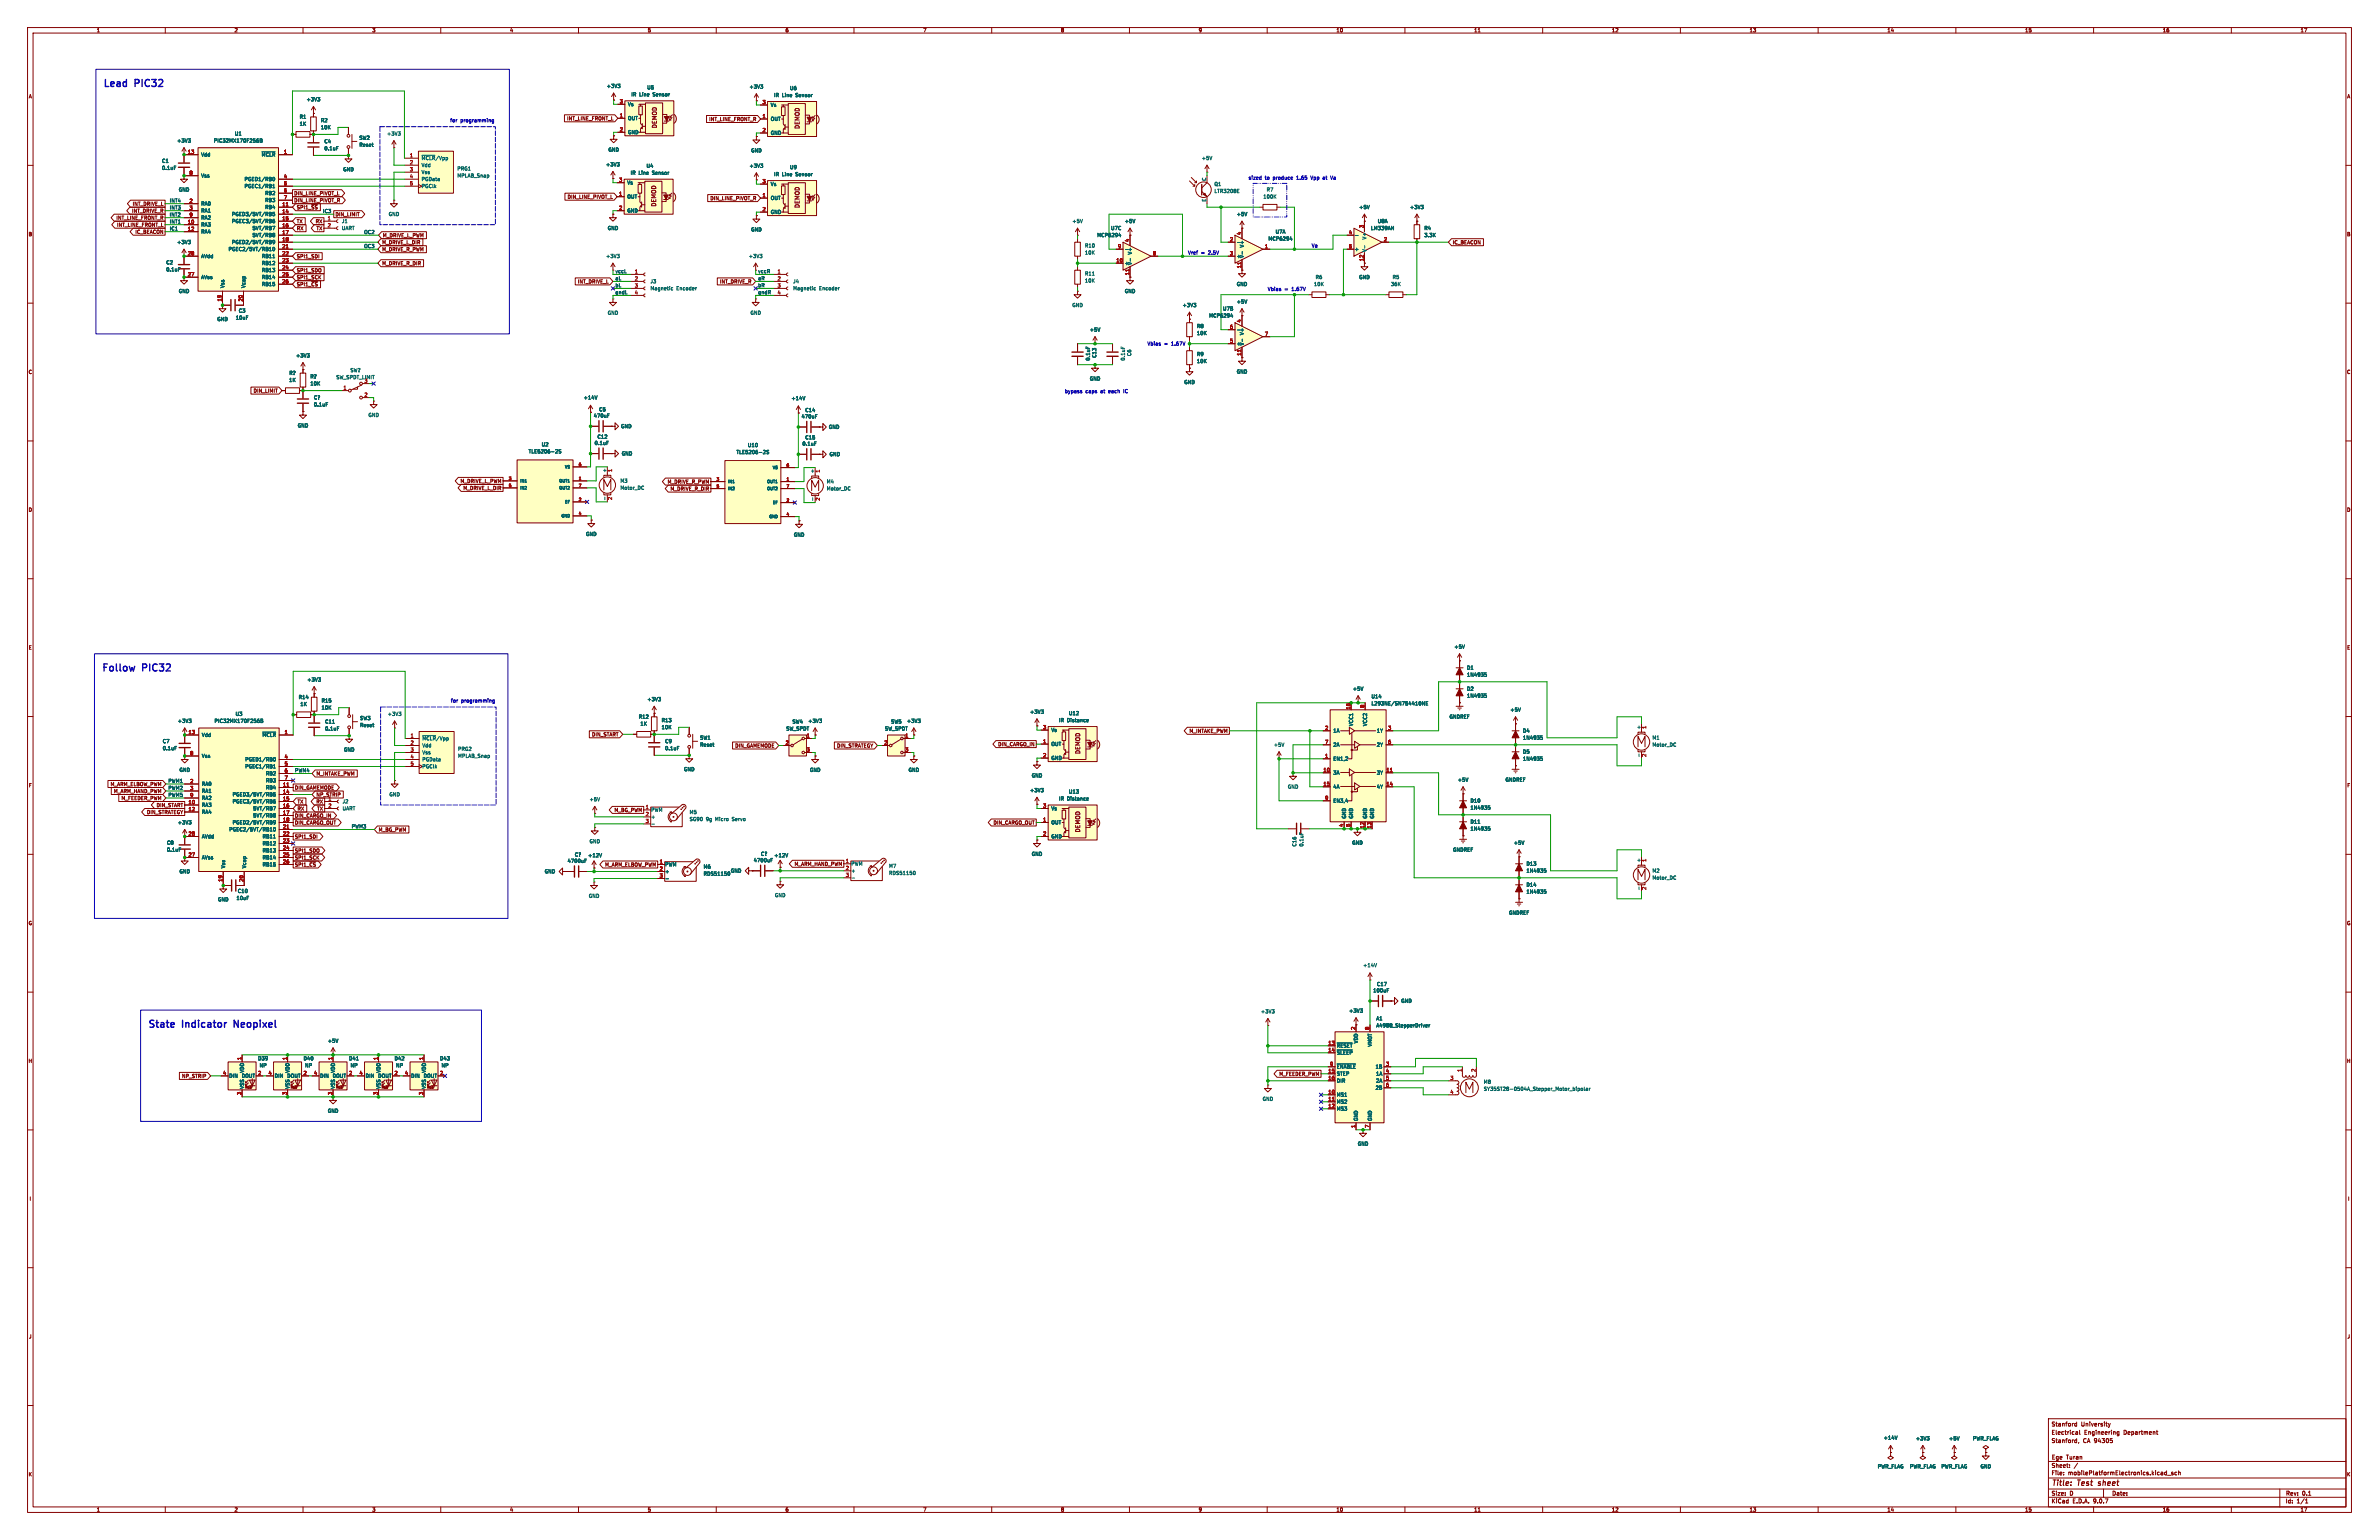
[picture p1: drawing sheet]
<svg xmlns="http://www.w3.org/2000/svg" width="864mm" height="559mm" viewBox="0 0 864 559" stroke-linecap="round" stroke-linejoin="round" font-family="sans-serif">
<defs><g id="words">
<g font-size="3.5" fill="#0000c2">
<text x="37.3" y="32.3">Lead</text>
<text x="49.1" y="32.3">PIC32</text>
<text x="36.8" y="244.4">Follow</text>
<text x="51.9" y="244.4">PIC32</text>
<text x="53.6" y="373.6">State</text>
<text x="66.3" y="373.6">Indicator</text>
<text x="86.1" y="373.6">Neopixel</text>
</g>
<g font-size="2.8" fill="#840000">
<text x="744.6" y="539.7">Title:</text>
<text x="754.3" y="539.7">Test</text>
<text x="762.6" y="539.7">sheet</text>
</g>
<g font-size="2.1" fill="#840000">
<text x="238.6" y="46.6" transform="rotate(-90 238.6 46.6)">DEMOD</text>
<text x="290.4" y="46.9" transform="rotate(-90 290.4 46.9)">DEMOD</text>
<text x="238.4" y="75.1" transform="rotate(-90 238.4 75.1)">DEMOD</text>
<text x="290.4" y="75.6" transform="rotate(-90 290.4 75.6)">DEMOD</text>
<text x="392.3" y="273.7" transform="rotate(-90 392.3 273.7)">DEMOD</text>
<text x="392.3" y="302.2" transform="rotate(-90 392.3 302.2)">DEMOD</text>
<text x="744.6" y="520.8">Electrical</text>
<text x="744.6" y="517.8">Stanford</text>
<text x="755.4" y="517.8">University</text>
<text x="756.5" y="520.8">Engineering</text>
<text x="770.9" y="520.8">Department</text>
<text x="744.6" y="523.8">Stanford,</text>
<text x="756.1" y="523.8">CA 94305</text>
<text x="744.6" y="532.8">Sheet:</text>
<text x="744.6" y="530">Ege</text>
<text x="750.3" y="530">Turan</text>
<text x="744.6" y="535.5">File:</text>
<text x="750.7" y="535.5">mobilePlatformElectronics.kicad_sch</text>
<text x="744.6" y="545.7">KiCad</text>
<text x="744.6" y="542.9">Size:</text>
<text x="751.3" y="542.9">D</text>
<text x="752.3" y="545.7">E.D.A.</text>
<text x="759.9" y="545.7">9.0.7</text>
<text x="766.6" y="542.9">Date:</text>
<text x="829.6" y="543.1">Rev:</text>
<text x="829.6" y="545.7">Id:</text>
<text x="833.7" y="545.7">1/1</text>
<text x="836" y="543.1">0.1</text>
</g>
<g font-size="1.8" fill="#840000">
<text x="35" y="11.9">1</text>
<text x="85" y="11.9">2</text>
<text x="135" y="11.9">3</text>
<text x="185" y="11.9">4</text>
<text x="235" y="11.9">5</text>
<text x="285" y="11.9">6</text>
<text x="335" y="11.9">7</text>
<text x="385" y="11.9">8</text>
<text x="435" y="11.9">9</text>
<text x="485" y="11.9">10</text>
<text x="535" y="11.9">11</text>
<text x="585" y="11.9">12</text>
<text x="635" y="11.9">13</text>
<text x="685" y="11.9">14</text>
<text x="735" y="11.9">15</text>
<text x="785" y="11.9">16</text>
<text x="835" y="11.9">17</text>
<text x="10.3" y="35.9">A</text>
<text x="851.9" y="35.9">A</text>
<text x="205.7" y="43.9">INT_LINE_FRONT_L</text>
<text x="257.3" y="44.1">INT_LINE_FRONT_R</text>
<text x="106.6" y="71.1">DIN_LINE_PIVOT_L</text>
<text x="47.8" y="77.4">INT_DRIVE_R</text>
<text x="48" y="74.9">INT_DRIVE_L</text>
<text x="106.6" y="73.6">DIN_LINE_PIVOT_R</text>
<text x="107.6" y="76.1">SPI1_~{SS}</text>
<text x="205.9" y="72.3">DIN_LINE_PIVOT_L</text>
<text x="257.7" y="72.8">DIN_LINE_PIVOT_R</text>
<text x="42.1" y="79.9">INT_LINE_FRONT_R</text>
<text x="42.3" y="82.5">INT_LINE_FRONT_L</text>
<text x="107.6" y="83.8">RX</text>
<text x="107.6" y="81.2">TX</text>
<text x="114.4" y="81.2">RX</text>
<text x="114.7" y="83.8">TX</text>
<text x="121.6" y="78.7">DIN_LIMIT</text>
<text x="10.3" y="85.9">B</text>
<text x="49" y="85">IC_BEACON</text>
<text x="138.6" y="88.8">M_DRIVE_L_DIR</text>
<text x="138.8" y="86.3">M_DRIVE_L_PWM</text>
<text x="527.2" y="88.8">IC_BEACON</text>
<text x="851.9" y="85.9">B</text>
<text x="107.6" y="93.9">SPI1_SDI</text>
<text x="138.6" y="91.4">M_DRIVE_R_PWM</text>
<text x="107.6" y="101.5">SPI1_SCK</text>
<text x="107.6" y="99">SPI1_SDO</text>
<text x="138.6" y="96.5">M_DRIVE_R_DIR</text>
<text x="107.6" y="104.1">SPI1_~{CS}</text>
<text x="209.6" y="103.1">INT_DRIVE_L</text>
<text x="261.2" y="103.1">INT_DRIVE_R</text>
<text x="10.3" y="135.9">C</text>
<text x="851.9" y="135.9">C</text>
<text x="91.9" y="142.7">DIN_LIMIT</text>
<text x="167" y="175.5">M_DRIVE_L_PWM</text>
<text x="168" y="178">M_DRIVE_L_DIR</text>
<text x="242.2" y="175.7">M_DRIVE_R_PWM</text>
<text x="243.2" y="178.2">M_DRIVE_R_DIR</text>
<text x="10.3" y="185.9">D</text>
<text x="851.9" y="185.9">D</text>
<text x="10.3" y="235.9">E</text>
<text x="851.9" y="235.9">E</text>
<text x="214.8" y="267.4">DIN_START</text>
<text x="431.6" y="266.1">M_INTAKE_PWM</text>
<text x="266.7" y="271.5">DIN_GAMEMODE</text>
<text x="303.7" y="271.5">DIN_STRATEGY</text>
<text x="362.2" y="271">DIN_CARGO_IN</text>
<text x="114.7" y="281.6">M_INTAKE_PWM</text>
<text x="10.3" y="285.9">F</text>
<text x="40" y="285.4">M_ARM_ELBOW_PWM</text>
<text x="41.2" y="288">M_ARM_HAND_PWM</text>
<text x="106.9" y="286.7">DIN_GAMEMODE</text>
<text x="851.9" y="285.9">F</text>
<text x="43.9" y="290.5">M_FEEDER_PWM</text>
<text x="56.7" y="293.1">DIN_START</text>
<text x="107.9" y="291.8">TX</text>
<text x="114.7" y="291.8">RX</text>
<text x="114.7" y="289.2">NP_STRIP</text>
<text x="119.1" y="290.6">1</text>
<text x="53.2" y="295.6">DIN_STRATEGY</text>
<text x="106.9" y="296.9">DIN_CARGO_IN</text>
<text x="106.9" y="299.4">DIN_CARGO_OUT</text>
<text x="107.9" y="294.3">RX</text>
<text x="115" y="294.3">TX</text>
<text x="222.9" y="294.8">M_BG_PWM</text>
<text x="360.5" y="299.4">DIN_CARGO_OUT</text>
<text x="106.9" y="304.5">SPI1_SDI</text>
<text x="137.3" y="301.9">M_BG_PWM</text>
<text x="106.9" y="309.6">SPI1_SDO</text>
<text x="106.9" y="314.6">SPI1_~{CS}</text>
<text x="106.9" y="312.1">SPI1_SCK</text>
<text x="219.5" y="314.6">M_ARM_ELBOW_PWM</text>
<text x="288.3" y="314.4">M_ARM_HAND_PWM</text>
<text x="10.3" y="335.9">G</text>
<text x="851.9" y="335.9">G</text>
<text x="10.2" y="385.9">H</text>
<text x="851.8" y="385.9">H</text>
<text x="65.9" y="391.4">NP_STRIP</text>
<text x="464.2" y="390.6">M_FEEDER_PWM</text>
<text x="10.6" y="435.9">I</text>
<text x="852.2" y="435.9">I</text>
<text x="10.4" y="485.9">J</text>
<text x="852" y="485.9">J</text>
<text x="10.3" y="535.9">K</text>
<text x="851.9" y="535.9">K</text>
<text x="35" y="548.7">1</text>
<text x="85" y="548.7">2</text>
<text x="135" y="548.7">3</text>
<text x="185" y="548.7">4</text>
<text x="235" y="548.7">5</text>
<text x="285" y="548.7">6</text>
<text x="335" y="548.7">7</text>
<text x="385" y="548.7">8</text>
<text x="435" y="548.7">9</text>
<text x="485" y="548.7">10</text>
<text x="535" y="548.7">11</text>
<text x="585" y="548.7">12</text>
<text x="635" y="548.7">13</text>
<text x="685" y="548.7">14</text>
<text x="735" y="548.7">15</text>
<text x="785" y="548.7">16</text>
<text x="835" y="548.7">17</text>
</g>
<g font-size="1.8" fill="#006464">
<text x="220.1" y="32.1">+3V3</text>
<text x="229" y="35.2">IR</text>
<text x="232.1" y="35.2">Line</text>
<text x="234.8" y="32.6">U5</text>
<text x="237.1" y="35.2">Sensor</text>
<text x="271.9" y="32.4">+3V3</text>
<text x="280.8" y="35.4">IR</text>
<text x="283.9" y="35.4">Line</text>
<text x="286.6" y="32.9">U6</text>
<text x="288.9" y="35.4">Sensor</text>
<text x="111.2" y="36.9">+3V3</text>
<text x="227.8" y="38.7">Vs</text>
<text x="279.7" y="39">Vs</text>
<text x="108.6" y="43.3">R1</text>
<text x="108.6" y="45.8">1K</text>
<text x="116.3" y="44.6">R2</text>
<text x="116.3" y="47.1">10K</text>
<text x="227.8" y="43.8">OUT</text>
<text x="279.7" y="44">OUT</text>
<text x="64.2" y="51.9">+3V3</text>
<text x="77.5" y="51.9">PIC32MX170F256B</text>
<text x="85.1" y="49.4">U1</text>
<text x="117.6" y="52.2">C4</text>
<text x="130.3" y="50.9">SW2</text>
<text x="130.3" y="53.4">Reset</text>
<text x="140.4" y="49.4">+3V3</text>
<text x="227.8" y="48.9">GND</text>
<text x="279.7" y="49.1">GND</text>
<text x="58.7" y="59.3">C1</text>
<text x="72.9" y="57">Vdd</text>
<text x="94.9" y="57">~{MCLR}</text>
<text x="117.6" y="54.7">0.1uF</text>
<text x="152.9" y="58.3">~{MCLR}/Vpp</text>
<text x="220.7" y="55.2">GND</text>
<text x="272.5" y="55.5">GND</text>
<text x="436.1" y="58.3">+5V</text>
<text x="58.7" y="61.8">0.1uF</text>
<text x="72.9" y="64.6">Vss</text>
<text x="88.6" y="65.9">PGED1/RB0</text>
<text x="124.5" y="62.3">GND</text>
<text x="152.9" y="60.8">Vdd</text>
<text x="152.9" y="63.3">Vss</text>
<text x="152.9" y="65.9">PGData</text>
<text x="165.9" y="62.1">PRG1</text>
<text x="165.9" y="64.6">MPLAB_Snap</text>
<text x="219.9" y="60.6">+3V3</text>
<text x="228.8" y="63.6">IR</text>
<text x="231.8" y="63.6">Line</text>
<text x="234.6" y="61.1">U4</text>
<text x="236.9" y="63.6">Sensor</text>
<text x="271.9" y="61.1">+3V3</text>
<text x="280.8" y="64.1">IR</text>
<text x="283.9" y="64.1">Line</text>
<text x="286.6" y="61.6">U9</text>
<text x="288.9" y="64.1">Sensor</text>
<text x="437.9" y="65.8" transform="rotate(-90 437.9 65.8)">C</text>
<text x="64.8" y="69.7">GND</text>
<text x="88.6" y="68.4">PGEC1/RB1</text>
<text x="96.1" y="71">RB2</text>
<text x="152.9" y="68.4">PGClk</text>
<text x="227.6" y="67.2">Vs</text>
<text x="279.7" y="67.7">Vs</text>
<text x="440.7" y="70.2">LTR3208E</text>
<text x="440.7" y="67.7">Q1</text>
<text x="459.7" y="69.7">R7</text>
<text x="72.9" y="74.8">RA0</text>
<text x="72.9" y="77.3">RA1</text>
<text x="96.1" y="73.5">RB3</text>
<text x="96.1" y="76">RB4</text>
<text x="227.6" y="72.2">OUT</text>
<text x="227.6" y="77.3">GND</text>
<text x="279.7" y="72.7">OUT</text>
<text x="279.7" y="77.8">GND</text>
<text x="437.9" y="73.3" transform="rotate(-90 437.9 73.3)">E</text>
<text x="458.5" y="72.2">100K</text>
<text x="493.3" y="76">+5V</text>
<text x="511.7" y="76">+3V3</text>
<text x="72.9" y="79.9">RA2</text>
<text x="72.9" y="82.4">RA3</text>
<text x="84" y="78.6">PGED3/5VT/RB5</text>
<text x="84" y="81.1">PGEC3/5VT/RB6</text>
<text x="91.5" y="83.7">5VT/RB7</text>
<text x="124" y="81.1">J1</text>
<text x="124" y="83.7">UART</text>
<text x="141" y="78.6">GND</text>
<text x="220.5" y="83.7">GND</text>
<text x="389.1" y="81.1">+5V</text>
<text x="403.2" y="83.7">U7C</text>
<text x="408.2" y="81.1">+5V</text>
<text x="448.8" y="78.6">+5V</text>
<text x="497.5" y="83.7">LM339AN</text>
<text x="500" y="81.1">U8A</text>
<text x="516.9" y="83.7">R4</text>
<text x="64.2" y="88.7">+3V3</text>
<text x="72.9" y="84.9">RA4</text>
<text x="84" y="88.7">PGED2/5VT/RB9</text>
<text x="91.5" y="86.2">5VT/RB8</text>
<text x="272.5" y="84.2">GND</text>
<text x="398.2" y="86.2">MCP6294</text>
<text x="451.7" y="90" transform="rotate(-90 451.7 90)">V+</text>
<text x="460.3" y="87.5">MCP6294</text>
<text x="462.9" y="85">U7A</text>
<text x="496.2" y="87.1" transform="rotate(-90 496.2 87.1)">V+</text>
<text x="516.9" y="86.2">3.3K</text>
<text x="72.9" y="93.8">AVdd</text>
<text x="82.8" y="91.3">PGEC2/5VT/RB10</text>
<text x="94.9" y="93.8">RB11</text>
<text x="219.9" y="93.8">+3V3</text>
<text x="271.7" y="93.8">+3V3</text>
<text x="393.7" y="90">R10</text>
<text x="393.7" y="92.6">10K</text>
<text x="411.1" y="92.5" transform="rotate(-90 411.1 92.5)">V+</text>
<text x="448.8" y="93.8">+</text>
<text x="451.7" y="93.7" transform="rotate(-90 451.7 93.7)">V-</text>
<text x="491.6" y="91.3">+</text>
<text x="496.2" y="91.6" transform="rotate(-90 496.2 91.6)">V-</text>
<text x="60.2" y="96.1">C2</text>
<text x="60.2" y="98.7">0.1uF</text>
<text x="72.9" y="101.4">AVss</text>
<text x="94.9" y="96.4">RB12</text>
<text x="94.9" y="98.9">RB13</text>
<text x="94.9" y="101.4">RB14</text>
<text x="393.7" y="100.2">R11</text>
<text x="408.2" y="96.4">+</text>
<text x="411.1" y="96.3" transform="rotate(-90 411.1 96.3)">V-</text>
<text x="477.4" y="101.4">R6</text>
<text x="493.3" y="101.4">GND</text>
<text x="505.4" y="101.4">R5</text>
<text x="64.8" y="106.5">GND</text>
<text x="81.6" y="104.6" transform="rotate(-90 81.6 104.6)">Vss</text>
<text x="89.3" y="104.6" transform="rotate(-90 89.3 104.6)">Vcap</text>
<text x="94.9" y="104">RB15</text>
<text x="236" y="103">J3</text>
<text x="236" y="105.5">Magnetic</text>
<text x="245.6" y="105.5">Encoder</text>
<text x="287.8" y="103">J4</text>
<text x="287.8" y="105.5">Magnetic</text>
<text x="297.4" y="105.5">Encoder</text>
<text x="393.7" y="102.7">10K</text>
<text x="408.2" y="106.5">GND</text>
<text x="448.8" y="104">GND</text>
<text x="476.8" y="104">10K</text>
<text x="504.8" y="104">36K</text>
<text x="86.5" y="113.6">C3</text>
<text x="389.1" y="111.6">GND</text>
<text x="429.2" y="111.6">+3V3</text>
<text x="443.8" y="112.9">U7B</text>
<text x="448.8" y="110.3">+5V</text>
<text x="78.7" y="116.7">GND</text>
<text x="85.5" y="116.2">10uF</text>
<text x="220.5" y="114.4">GND</text>
<text x="272.3" y="114.4">GND</text>
<text x="434.3" y="119.2">R8</text>
<text x="438.8" y="115.4">MCP6294</text>
<text x="395.5" y="120.5">+5V</text>
<text x="434.3" y="121.8">10K</text>
<text x="448.8" y="125.6">+</text>
<text x="451.7" y="125.5" transform="rotate(-90 451.7 125.5)">V-</text>
<text x="451.7" y="121.7" transform="rotate(-90 451.7 121.7)">V+</text>
<text x="107.3" y="129.9">+3V3</text>
<text x="395.8" y="131" transform="rotate(-90 395.8 131)">0.1uF</text>
<text x="398.1" y="130" transform="rotate(-90 398.1 130)">C13</text>
<text x="408.5" y="131" transform="rotate(-90 408.5 131)">0.1uF</text>
<text x="410.8" y="129.4" transform="rotate(-90 410.8 129.4)">C6</text>
<text x="434.3" y="129.4">R9</text>
<text x="434.3" y="131.9">10K</text>
<text x="104.9" y="136.2">R?</text>
<text x="112.5" y="137.5">R?</text>
<text x="121.9" y="137.8">SW_SPDT_LIMIT</text>
<text x="127.1" y="135.2">SW?</text>
<text x="448.8" y="135.7">GND</text>
<text x="104.8" y="138.8">1K</text>
<text x="112.5" y="140.1">10K</text>
<text x="132.1" y="138.9">3</text>
<text x="395.5" y="138.3">GND</text>
<text x="429.8" y="139.5">GND</text>
<text x="113.8" y="145.1">C?</text>
<text x="113.8" y="147.7">0.1uF</text>
<text x="211.7" y="145.1">+14V</text>
<text x="217.4" y="149.5">C5</text>
<text x="287.2" y="145.4">+14V</text>
<text x="292.2" y="149.7">C14</text>
<text x="107.9" y="155.3">GND</text>
<text x="133.6" y="151.5">GND</text>
<text x="215.4" y="151.7">470uF</text>
<text x="225.3" y="155.5">GND</text>
<text x="290.8" y="152">470uF</text>
<text x="300.7" y="155.8">GND</text>
<text x="215.7" y="161.6">0.1uF</text>
<text x="216.7" y="159.4">C12</text>
<text x="291.1" y="161.9">0.1uF</text>
<text x="292.2" y="159.6">C15</text>
<text x="191.8" y="164.7">TLE5206-2S</text>
<text x="196.5" y="162.2">U2</text>
<text x="225.6" y="165.5">GND</text>
<text x="267.2" y="164.9">TLE5206-2S</text>
<text x="271.3" y="162.4">U10</text>
<text x="301" y="165.7">GND</text>
<text x="220.2" y="171.6" transform="rotate(-90 220.2 171.6)">+</text>
<text x="295.7" y="171.8" transform="rotate(-90 295.7 171.8)">+</text>
<text x="225.1" y="175.4">M3</text>
<text x="225.1" y="177.9">Motor_DC</text>
<text x="300" y="175.6">M4</text>
<text x="300" y="178.2">Motor_DC</text>
<text x="212.6" y="194.7">GND</text>
<text x="288" y="194.9">GND</text>
<text x="527.8" y="235.6">+5V</text>
<text x="532.4" y="243.2">D1</text>
<text x="532.4" y="245.7">1N4935</text>
<text x="111.4" y="247.5">+3V3</text>
<text x="491" y="250.8">+5V</text>
<text x="532.4" y="250.8">D2</text>
<text x="108.3" y="253.8">R14</text>
<text x="108.9" y="256.4">1K</text>
<text x="116.6" y="255.1">R15</text>
<text x="116.6" y="257.7">10K</text>
<text x="234.8" y="254.6">+3V3</text>
<text x="497.7" y="253.6">U14</text>
<text x="497.7" y="256.1">L293NE/SN754410NE</text>
<text x="532.4" y="253.3">1N4935</text>
<text x="64.4" y="262.5">+3V3</text>
<text x="77.7" y="262.5">PIC32MX170F256B</text>
<text x="85.4" y="259.9">U3</text>
<text x="117.9" y="262.7">C11</text>
<text x="130.6" y="261.5">SW3</text>
<text x="140.6" y="259.9">+3V3</text>
<text x="231.7" y="261">R12</text>
<text x="232.3" y="263.5">1K</text>
<text x="240" y="262.2">R13</text>
<text x="287.5" y="262.7">SW4</text>
<text x="293.3" y="262.5">+3V3</text>
<text x="323.3" y="262.7">SW5</text>
<text x="329.1" y="262.5">+3V3</text>
<text x="373.8" y="259.2">+3V3</text>
<text x="384.3" y="262.2">IR</text>
<text x="387.3" y="262.2">Distance</text>
<text x="387.9" y="259.7">U12</text>
<text x="491.3" y="263.6" transform="rotate(-90 491.3 263.6)">VCC1</text>
<text x="496.4" y="263.6" transform="rotate(-90 496.4 263.6)">VCC2</text>
<text x="526.1" y="261">GNDREF</text>
<text x="548.1" y="258.4">+5V</text>
<text x="58.9" y="269.8">C7</text>
<text x="73.2" y="267.6">Vdd</text>
<text x="95.1" y="267.6">~{MCLR}</text>
<text x="117.9" y="265.3">0.1uF</text>
<text x="130.6" y="264">Reset</text>
<text x="153.2" y="268.8">~{MCLR}/Vpp</text>
<text x="240" y="264.8">10K</text>
<text x="241.3" y="269.8">C9</text>
<text x="254" y="268.6">SW1</text>
<text x="285.3" y="265.3">SW_SPDT</text>
<text x="321.1" y="265.3">SW_SPDT</text>
<text x="381.5" y="265.8">Vs</text>
<text x="483.9" y="266">1A</text>
<text x="499.7" y="266">1Y</text>
<text x="552.7" y="266">D4</text>
<text x="552.7" y="268.6">1N4935</text>
<text x="595.6" y="264.8" transform="rotate(-90 595.6 264.8)">+</text>
<text x="599.7" y="268.6">M1</text>
<text x="58.9" y="272.4">0.1uF</text>
<text x="73.2" y="275.2">Vss</text>
<text x="124.7" y="272.9">GND</text>
<text x="153.2" y="271.4">Vdd</text>
<text x="153.2" y="273.9">Vss</text>
<text x="166.1" y="272.6">PRG2</text>
<text x="166.1" y="275.2">MPLAB_Snap</text>
<text x="241.3" y="272.4">0.1uF</text>
<text x="254" y="271.1">Reset</text>
<text x="381.5" y="270.9">OUT</text>
<text x="381.5" y="275.9">GND</text>
<text x="462.3" y="271.1">+5V</text>
<text x="483.9" y="271.1">2A</text>
<text x="499.7" y="271.1">2Y</text>
<text x="552.7" y="273.7">D5</text>
<text x="599.7" y="271.1">Motor_DC</text>
<text x="65" y="280.3">GND</text>
<text x="88.9" y="276.5">PGED1/RB0</text>
<text x="88.9" y="279">PGEC1/RB1</text>
<text x="96.4" y="281.5">RB2</text>
<text x="153.2" y="276.5">PGData</text>
<text x="153.2" y="279">PGClk</text>
<text x="248.2" y="280">GND</text>
<text x="293.9" y="280.3">GND</text>
<text x="329.7" y="280.3">GND</text>
<text x="483.9" y="276.2">EN1,2</text>
<text x="483.9" y="281.3">3A</text>
<text x="499.7" y="281.3">3Y</text>
<text x="552.7" y="276.2">1N4935</text>
<text x="73.2" y="285.3">RA0</text>
<text x="73.2" y="287.9">RA1</text>
<text x="96.4" y="284.1">RB3</text>
<text x="96.4" y="286.6">RB4</text>
<text x="373.8" y="287.6">+3V3</text>
<text x="374.4" y="282.3">GND</text>
<text x="467.4" y="286.4">GND</text>
<text x="483.9" y="286.4">4A</text>
<text x="499.7" y="286.4">4Y</text>
<text x="529.1" y="283.8">+5V</text>
<text x="546.4" y="283.8">GNDREF</text>
<text x="73.2" y="290.4">RA2</text>
<text x="73.2" y="293">RA3</text>
<text x="84.3" y="289.2">PGED3/5VT/RB5</text>
<text x="84.3" y="291.7">PGEC3/5VT/RB6</text>
<text x="124.2" y="291.7">J2</text>
<text x="141.2" y="289.2">GND</text>
<text x="213.9" y="290.9">+5V</text>
<text x="384.3" y="290.7">IR</text>
<text x="387.3" y="290.7">Distance</text>
<text x="387.9" y="288.1">U13</text>
<text x="483.9" y="291.4">EN3,4</text>
<text x="533.7" y="291.4">D10</text>
<text x="533.7" y="294">1N4935</text>
<text x="64.4" y="299.3">+3V3</text>
<text x="73.2" y="295.5">RA4</text>
<text x="84.3" y="299.3">PGED2/5VT/RB9</text>
<text x="91.8" y="294.2">5VT/RB7</text>
<text x="91.8" y="296.8">5VT/RB8</text>
<text x="124.2" y="294.2">UART</text>
<text x="236.2" y="294.7">PWM</text>
<text x="236.2" y="297.3">+</text>
<text x="250.2" y="295.6">M5</text>
<text x="250.2" y="298.1">SG90</text>
<text x="256.3" y="298.1">9g</text>
<text x="259.8" y="298.1">Micro</text>
<text x="266" y="298.1">Servo</text>
<text x="381.5" y="294.2">Vs</text>
<text x="381.5" y="299.3">OUT</text>
<text x="488.8" y="297.2" transform="rotate(-90 488.8 297.2)">GND</text>
<text x="491.3" y="297.2" transform="rotate(-90 491.3 297.2)">GND</text>
<text x="496.4" y="297.2" transform="rotate(-90 496.4 297.2)">GND</text>
<text x="499" y="297.2" transform="rotate(-90 499 297.2)">GND</text>
<text x="533.7" y="299.1">D11</text>
<text x="73.2" y="304.4">AVdd</text>
<text x="83.1" y="301.9">PGEC2/5VT/RB10</text>
<text x="95.2" y="304.4">RB11</text>
<text x="381.5" y="304.4">GND</text>
<text x="533.7" y="301.6">1N4935</text>
<text x="60.5" y="306.7">C8</text>
<text x="60.5" y="309.2">0.1uF</text>
<text x="95.2" y="306.9">RB12</text>
<text x="95.2" y="309.5">RB13</text>
<text x="208.5" y="311">C?</text>
<text x="213.4" y="311.3">+12V</text>
<text x="213.9" y="306.2">GND</text>
<text x="276.1" y="310.7">C?</text>
<text x="280.9" y="311.3">+12V</text>
<text x="374.4" y="310.7">GND</text>
<text x="470.8" y="307.3" transform="rotate(-90 470.8 307.3)">C16</text>
<text x="473.3" y="307.3" transform="rotate(-90 473.3 307.3)">0.1uF</text>
<text x="490.7" y="306.7">GND</text>
<text x="527.3" y="309.2">GNDREF</text>
<text x="549.4" y="306.7">+5V</text>
<text x="65" y="317.1">GND</text>
<text x="73.2" y="312">AVss</text>
<text x="81.9" y="315.2" transform="rotate(-90 81.9 315.2)">Vss</text>
<text x="89.5" y="315.2" transform="rotate(-90 89.5 315.2)">Vcap</text>
<text x="95.2" y="312">RB14</text>
<text x="95.2" y="314.6">RB15</text>
<text x="197.6" y="317.1">GND</text>
<text x="205.9" y="313.3">4700uF</text>
<text x="241.3" y="314.6">PWM</text>
<text x="241.3" y="317.1">+</text>
<text x="255.3" y="315.4">M6</text>
<text x="255.3" y="317.9">RDS51150</text>
<text x="265.2" y="316.8">GND</text>
<text x="273.5" y="313">4700uF</text>
<text x="308.9" y="314.3">PWM</text>
<text x="308.9" y="316.8">+</text>
<text x="322.6" y="315.1">M7</text>
<text x="322.6" y="317.7">RDS51150</text>
<text x="554" y="314.3">D13</text>
<text x="554" y="316.8">1N4935</text>
<text x="595.6" y="313.1" transform="rotate(-90 595.6 313.1)">+</text>
<text x="599.7" y="316.8">M2</text>
<text x="554" y="321.9">D14</text>
<text x="599.7" y="319.4">Motor_DC</text>
<text x="79" y="327.3">GND</text>
<text x="85.7" y="326.7">10uF</text>
<text x="86.2" y="324.2">C10</text>
<text x="213.6" y="326">GND</text>
<text x="281.2" y="325.7">GND</text>
<text x="554" y="324.5">1N4935</text>
<text x="547.6" y="332.1">GNDREF</text>
<text x="494.7" y="351.1">+14V</text>
<text x="499.7" y="358">C17</text>
<text x="498.4" y="360.3">100uF</text>
<text x="508.5" y="364.1">GND</text>
<text x="457.6" y="367.9">+3V3</text>
<text x="489.6" y="367.6">+3V3</text>
<text x="499.5" y="370.4">A1</text>
<text x="499.5" y="373">A4988_StepperDriver</text>
<text x="118.9" y="378.6">+5V</text>
<text x="485.1" y="380.3">~{RESET}</text>
<text x="485.1" y="382.9">~{SLEEP}</text>
<text x="493.1" y="378.7" transform="rotate(-90 493.1 378.7)">VDD</text>
<text x="498.2" y="379.9" transform="rotate(-90 498.2 379.9)">VMOT</text>
<text x="88.7" y="389.4" transform="rotate(-90 88.7 389.4)">VDD</text>
<text x="93.6" y="384.9">D39</text>
<text x="94.1" y="387.5">NP</text>
<text x="105.3" y="389.4" transform="rotate(-90 105.3 389.4)">VDD</text>
<text x="110.1" y="384.9">D40</text>
<text x="110.6" y="387.5">NP</text>
<text x="121.8" y="389.4" transform="rotate(-90 121.8 389.4)">VDD</text>
<text x="126.6" y="384.9">D41</text>
<text x="127.1" y="387.5">NP</text>
<text x="138.3" y="389.4" transform="rotate(-90 138.3 389.4)">VDD</text>
<text x="143.1" y="384.9">D42</text>
<text x="143.6" y="387.5">NP</text>
<text x="154.8" y="389.4" transform="rotate(-90 154.8 389.4)">VDD</text>
<text x="159.6" y="384.9">D43</text>
<text x="160.1" y="387.5">NP</text>
<text x="485.1" y="388">~{ENABLE}</text>
<text x="499.2" y="388">1B</text>
<text x="83.1" y="391.3">DIN</text>
<text x="87.6" y="391.3">DOUT</text>
<text x="88.7" y="395.2" transform="rotate(-90 88.7 395.2)">VSS</text>
<text x="99.6" y="391.3">DIN</text>
<text x="104.1" y="391.3">DOUT</text>
<text x="105.3" y="395.2" transform="rotate(-90 105.3 395.2)">VSS</text>
<text x="116.1" y="391.3">DIN</text>
<text x="120.6" y="391.3">DOUT</text>
<text x="121.8" y="395.2" transform="rotate(-90 121.8 395.2)">VSS</text>
<text x="132.6" y="391.3">DIN</text>
<text x="137.1" y="391.3">DOUT</text>
<text x="138.3" y="395.2" transform="rotate(-90 138.3 395.2)">VSS</text>
<text x="149.1" y="391.3">DIN</text>
<text x="153.6" y="391.3">DOUT</text>
<text x="154.8" y="395.2" transform="rotate(-90 154.8 395.2)">VSS</text>
<text x="485.1" y="390.5">STEP</text>
<text x="485.1" y="393">DIR</text>
<text x="499.2" y="395.6">2B</text>
<text x="499.4" y="390.5">1A</text>
<text x="499.4" y="393">2A</text>
<text x="538.5" y="393.5">M8</text>
<text x="538.5" y="396">SY35ST28-0504A_Stepper_Motor_bipolar</text>
<text x="458.2" y="399.6">GND</text>
<text x="485.1" y="398.1">MS1</text>
<text x="485.1" y="400.7">MS2</text>
<text x="118.9" y="404">GND</text>
<text x="485.1" y="403.2">MS3</text>
<text x="493.1" y="406.9" transform="rotate(-90 493.1 406.9)">GND</text>
<text x="498.2" y="406.9" transform="rotate(-90 498.2 406.9)">GND</text>
<text x="492.8" y="415.9">GND</text>
<text x="683.7" y="522.6">+14V</text>
<text x="695.4" y="522.8">+3V3</text>
<text x="707.4" y="522.8">+5V</text>
<text x="716" y="522.8">PWR_FLAG</text>
<text x="681.5" y="533">PWR_FLAG</text>
<text x="693.2" y="533">PWR_FLAG</text>
<text x="704.6" y="533">PWR_FLAG</text>
<text x="718.8" y="533">GND</text>
</g>
<g font-size="1.8" fill="#a90000">
<text x="224.8" y="37.6">3</text>
<text x="276.7" y="37.8">3</text>
<text x="224.8" y="42.7">1</text>
<text x="224.8" y="47.8">2</text>
<text x="276.7" y="42.9">1</text>
<text x="276.7" y="48">2</text>
<text x="68" y="55.9">13</text>
<text x="102.9" y="55.9">1</text>
<text x="148.6" y="57.1">1</text>
<text x="148.6" y="59.7">2</text>
<text x="68.6" y="63.5">8</text>
<text x="102.9" y="64.8">4</text>
<text x="148.6" y="62.2">3</text>
<text x="148.6" y="64.8">4</text>
<text x="102.9" y="67.3">5</text>
<text x="102.9" y="69.9">6</text>
<text x="148.6" y="67.3">5</text>
<text x="224.6" y="66">3</text>
<text x="224.6" y="71.1">1</text>
<text x="276.7" y="66.5">3</text>
<text x="276.7" y="71.6">1</text>
<text x="68.6" y="73.7">2</text>
<text x="68.6" y="76.2">3</text>
<text x="102.3" y="74.9">11</text>
<text x="102.3" y="77.5">14</text>
<text x="102.9" y="72.4">7</text>
<text x="224.6" y="76.2">2</text>
<text x="276.7" y="76.7">2</text>
<text x="68" y="81.3">10</text>
<text x="68" y="83.8">12</text>
<text x="68.6" y="78.7">9</text>
<text x="102.3" y="80">15</text>
<text x="102.3" y="82.6">16</text>
<text x="118.8" y="80">1</text>
<text x="118.8" y="82.6">2</text>
<text x="495" y="82.9" transform="rotate(-90 495 82.9)">3</text>
<text x="102.3" y="85.1">17</text>
<text x="102.3" y="87.6">18</text>
<text x="410" y="88" transform="rotate(-90 410 88)">4</text>
<text x="446.3" y="87.6">2</text>
<text x="450.6" y="85.4" transform="rotate(-90 450.6 85.4)">4</text>
<text x="489.5" y="85.1">4</text>
<text x="502.2" y="87.6">2</text>
<text x="68" y="92.7">28</text>
<text x="102.3" y="90.2">21</text>
<text x="102.3" y="92.7">22</text>
<text x="102.3" y="95.2">23</text>
<text x="405.1" y="95.2">10</text>
<text x="405.7" y="90.2">9</text>
<text x="418.4" y="92.7">8</text>
<text x="446.3" y="92.7">3</text>
<text x="459" y="90.2">1</text>
<text x="489.5" y="90.2">5</text>
<text x="495" y="94.9" transform="rotate(-90 495 94.9)">12</text>
<text x="68" y="100.3">27</text>
<text x="102.3" y="97.8">24</text>
<text x="102.3" y="100.3">25</text>
<text x="230.3" y="99.3">1</text>
<text x="230.3" y="101.9">2</text>
<text x="282.1" y="99.3">1</text>
<text x="282.1" y="101.9">2</text>
<text x="410" y="100" transform="rotate(-90 410 100)">11</text>
<text x="450.6" y="97.5" transform="rotate(-90 450.6 97.5)">11</text>
<text x="102.3" y="102.9">26</text>
<text x="230.3" y="104.4">3</text>
<text x="230.3" y="106.9">4</text>
<text x="282.1" y="104.4">3</text>
<text x="282.1" y="106.9">4</text>
<text x="80.5" y="109.5" transform="rotate(-90 80.5 109.5)">19</text>
<text x="88.1" y="109.5" transform="rotate(-90 88.1 109.5)">20</text>
<text x="446.3" y="119.4">6</text>
<text x="450.6" y="117.2" transform="rotate(-90 450.6 117.2)">4</text>
<text x="446.3" y="124.5">5</text>
<text x="459" y="121.9">7</text>
<text x="450.6" y="129.2" transform="rotate(-90 450.6 129.2)">11</text>
<text x="124.5" y="141.5">1</text>
<text x="132.1" y="144">2</text>
<text x="222.5" y="171.4" transform="rotate(-90 222.5 171.4)">1</text>
<text x="297.9" y="171.6" transform="rotate(-90 297.9 171.6)">1</text>
<text x="222.5" y="181.6" transform="rotate(-90 222.5 181.6)">2</text>
<text x="297.9" y="181.8" transform="rotate(-90 297.9 181.8)">2</text>
<text x="490.2" y="257.6" transform="rotate(-90 490.2 257.6)">16</text>
<text x="495.3" y="257" transform="rotate(-90 495.3 257)">8</text>
<text x="68.3" y="266.4">13</text>
<text x="103.2" y="266.4">1</text>
<text x="148.9" y="267.7">1</text>
<text x="292.7" y="267.7">1</text>
<text x="328.5" y="267.7">1</text>
<text x="378.5" y="264.7">3</text>
<text x="378.5" y="269.7">1</text>
<text x="480.9" y="264.9">2</text>
<text x="503.7" y="264.9">3</text>
<text x="597.9" y="264.6" transform="rotate(-90 597.9 264.6)">1</text>
<text x="68.9" y="274.1">8</text>
<text x="103.2" y="275.3">4</text>
<text x="148.9" y="270.3">2</text>
<text x="148.9" y="272.8">3</text>
<text x="148.9" y="275.3">4</text>
<text x="285" y="270.3">2</text>
<text x="292.7" y="272.8">3</text>
<text x="320.9" y="270.3">2</text>
<text x="328.5" y="272.8">3</text>
<text x="378.5" y="274.8">2</text>
<text x="480.9" y="270">7</text>
<text x="480.9" y="275.1">1</text>
<text x="503.7" y="270">6</text>
<text x="597.9" y="274.8" transform="rotate(-90 597.9 274.8)">2</text>
<text x="103.2" y="277.9">5</text>
<text x="103.2" y="280.4">6</text>
<text x="148.9" y="277.9">5</text>
<text x="480.3" y="280.2">10</text>
<text x="503.1" y="280.2">11</text>
<text x="68.9" y="284.2">2</text>
<text x="68.9" y="286.8">3</text>
<text x="102.6" y="285.5">11</text>
<text x="103.2" y="283">7</text>
<text x="480.3" y="285.2">15</text>
<text x="503.1" y="285.2">14</text>
<text x="68.3" y="291.8">10</text>
<text x="68.9" y="289.3">9</text>
<text x="102.6" y="288">14</text>
<text x="102.6" y="290.6">15</text>
<text x="102.6" y="293.1">16</text>
<text x="119.1" y="293.1">2</text>
<text x="234.2" y="293.6">1</text>
<text x="378.5" y="293.1">3</text>
<text x="480.9" y="290.3">9</text>
<text x="68.3" y="294.4">12</text>
<text x="102.6" y="295.7">17</text>
<text x="102.6" y="298.2">18</text>
<text x="234.2" y="296.2">2</text>
<text x="234.2" y="298.7">3</text>
<text x="378.5" y="298.2">1</text>
<text x="68.3" y="303.3">28</text>
<text x="102.6" y="300.7">21</text>
<text x="102.6" y="303.3">22</text>
<text x="102.6" y="305.8">23</text>
<text x="378.5" y="303.3">2</text>
<text x="487.7" y="300.2" transform="rotate(-90 487.7 300.2)">4</text>
<text x="490.2" y="300.2" transform="rotate(-90 490.2 300.2)">5</text>
<text x="495.3" y="300.8" transform="rotate(-90 495.3 300.8)">12</text>
<text x="497.8" y="300.8" transform="rotate(-90 497.8 300.8)">13</text>
<text x="68.3" y="310.9">27</text>
<text x="102.6" y="308.4">24</text>
<text x="102.6" y="310.9">25</text>
<text x="102.6" y="313.4">26</text>
<text x="239.3" y="313.4">1</text>
<text x="239.3" y="316">2</text>
<text x="306.9" y="313.2">1</text>
<text x="306.9" y="315.7">2</text>
<text x="597.9" y="312.9" transform="rotate(-90 597.9 312.9)">1</text>
<text x="80.8" y="320.1" transform="rotate(-90 80.8 320.1)">19</text>
<text x="88.4" y="320.1" transform="rotate(-90 88.4 320.1)">20</text>
<text x="239.3" y="318.5">3</text>
<text x="306.9" y="318.3">3</text>
<text x="597.9" y="323" transform="rotate(-90 597.9 323)">2</text>
<text x="492" y="373.8" transform="rotate(-90 492 373.8)">2</text>
<text x="497.1" y="373.8" transform="rotate(-90 497.1 373.8)">8</text>
<text x="482.1" y="379.2">13</text>
<text x="482.1" y="381.8">14</text>
<text x="87.6" y="384.8" transform="rotate(-90 87.6 384.8)">1</text>
<text x="104.1" y="384.8" transform="rotate(-90 104.1 384.8)">1</text>
<text x="120.6" y="384.8" transform="rotate(-90 120.6 384.8)">1</text>
<text x="137.2" y="384.8" transform="rotate(-90 137.2 384.8)">1</text>
<text x="153.7" y="384.8" transform="rotate(-90 153.7 384.8)">1</text>
<text x="482.1" y="389.4">15</text>
<text x="482.7" y="386.8">9</text>
<text x="503" y="386.8">3</text>
<text x="503" y="389.4">4</text>
<text x="530.6" y="389.1" transform="rotate(-90 530.6 389.1)">1</text>
<text x="535.7" y="389.1" transform="rotate(-90 535.7 389.1)">2</text>
<text x="80.8" y="390.1">4</text>
<text x="93.5" y="390.1">2</text>
<text x="97.3" y="390.1">4</text>
<text x="110" y="390.1">2</text>
<text x="113.8" y="390.1">4</text>
<text x="126.5" y="390.1">2</text>
<text x="130.4" y="390.1">4</text>
<text x="143.1" y="390.1">2</text>
<text x="146.9" y="390.1">4</text>
<text x="159.6" y="390.1">2</text>
<text x="482.1" y="391.9">16</text>
<text x="503" y="391.9">5</text>
<text x="503" y="394.5">6</text>
<text x="526.3" y="391.9">3</text>
<text x="87.6" y="397.5" transform="rotate(-90 87.6 397.5)">3</text>
<text x="104.1" y="397.5" transform="rotate(-90 104.1 397.5)">3</text>
<text x="120.6" y="397.5" transform="rotate(-90 120.6 397.5)">3</text>
<text x="137.2" y="397.5" transform="rotate(-90 137.2 397.5)">3</text>
<text x="153.7" y="397.5" transform="rotate(-90 153.7 397.5)">3</text>
<text x="482.1" y="397">10</text>
<text x="482.1" y="399.5">11</text>
<text x="526.3" y="397">4</text>
<text x="482.1" y="402.1">12</text>
<text x="492" y="409.4" transform="rotate(-90 492 409.4)">1</text>
<text x="497.1" y="409.4" transform="rotate(-90 497.1 409.4)">7</text>
</g>
<g font-size="1.8" fill="#0000c2">
<text x="163.3" y="44.6">for</text>
<text x="167.1" y="44.6">programming</text>
<text x="453.1" y="65.4">sized</text>
<text x="459.2" y="65.4">to</text>
<text x="462.2" y="65.4">produce</text>
<text x="470.9" y="65.4">1.65</text>
<text x="476.4" y="65.4">Vpp</text>
<text x="480.9" y="65.4">at</text>
<text x="484" y="65.4">Va</text>
<text x="431.1" y="92.6">Vref</text>
<text x="436" y="92.6">=</text>
<text x="438.7" y="92.6">2.5V</text>
<text x="476" y="90">Va</text>
<text x="460.1" y="105.8">Vbias</text>
<text x="466.3" y="105.8">=</text>
<text x="469" y="105.8">1.67V</text>
<text x="416.4" y="125.6">Vbias</text>
<text x="422.6" y="125.6">=</text>
<text x="425.3" y="125.6">1.67V</text>
<text x="386.4" y="142.9">bypass</text>
<text x="394.1" y="142.9">caps</text>
<text x="399.7" y="142.9">at</text>
<text x="402.7" y="142.9">each</text>
<text x="408.3" y="142.9">IC</text>
<text x="163.6" y="255.1">for</text>
<text x="167.4" y="255.1">programming</text>
</g>
<g font-size="1.8" fill="#0f0f0f">
<text x="61.5" y="76.1">INT3</text>
<text x="61.5" y="73.6">INT4</text>
<text x="117.1" y="77.4">IC3</text>
<text x="61.4" y="78.6">INT2</text>
<text x="61.5" y="83.7">IC1</text>
<text x="61.5" y="81.2">INT1</text>
<text x="132.1" y="85">OC2</text>
<text x="132.1" y="90.1">OC3</text>
<text x="223.3" y="101.8">aL</text>
<text x="223.3" y="99.2">vccL</text>
<text x="275.1" y="101.8">aR</text>
<text x="275.1" y="99.2">vccR</text>
<text x="223.3" y="106.8">gndL</text>
<text x="223.3" y="104.3">bL</text>
<text x="275.1" y="104.3">bR</text>
<text x="275.1" y="106.8">gndR</text>
<text x="106.9" y="280.3">PWM4</text>
<text x="61" y="284.1">PWM1</text>
<text x="61" y="286.7">PWM2</text>
<text x="61" y="289.2">PWM5</text>
<text x="127.5" y="300.6">PWM3</text>
</g>
<g font-size="1.4" fill="#006464">
<text x="204.9" y="170.2">VS</text>
<text x="280.4" y="170.4">VS</text>
<text x="188.7" y="175.2">IN1</text>
<text x="188.7" y="177.8">IN2</text>
<text x="202.9" y="175.2">OUT1</text>
<text x="202.9" y="177.8">OUT2</text>
<text x="264.2" y="175.5">IN1</text>
<text x="264.2" y="178">IN2</text>
<text x="278.3" y="175.5">OUT1</text>
<text x="278.3" y="178">OUT2</text>
<text x="205" y="182.9">EF</text>
<text x="280.4" y="183.1">EF</text>
<text x="203.7" y="187.9">GND</text>
<text x="279.1" y="188.2">GND</text>
</g>
<g font-size="1.4" fill="#a90000">
<text x="210" y="169.2">6</text>
<text x="285.4" y="169.4">6</text>
<text x="184.6" y="174.2">3</text>
<text x="184.6" y="176.8">5</text>
<text x="210" y="174.2">1</text>
<text x="210" y="176.8">7</text>
<text x="260" y="174.5">3</text>
<text x="260" y="177">5</text>
<text x="285.4" y="174.5">1</text>
<text x="285.4" y="177">7</text>
<text x="210" y="181.9">2</text>
<text x="285.4" y="182.1">2</text>
<text x="210" y="186.9">4</text>
<text x="285.4" y="187.2">4</text>
</g>
<g font-size="1.1" fill="#840000">
<text x="88.9" y="395.2">RGB</text>
<text x="105.4" y="395.2">RGB</text>
<text x="121.9" y="395.2">RGB</text>
<text x="138.4" y="395.2">RGB</text>
<text x="154.9" y="395.2">RGB</text>
</g>
</g></defs>
<g fill="none" stroke="#840000" stroke-width=".36">
<path d="M10 10h843.6v538.8h-843.6zM12 12h839.6v534.8h-839.6zM60 10v2M110 10v2M160 10v2M210 10v2M260 10v2M310 10v2M360 10v2M410 10v2M460 10v2M510 10v2"/>
<path d="M536.6 11.6h.7M560 10v2M610 10v2M660 10v2M710 10v2M760 10v2M810 10v2M10 60h2M851.6 60h2M10 110h2M450.8 114.6h.1M450.8 112l-.7 1.3"/>
<path d="M450.8 112l.8 1.3M450.8 112v2.6M851.6 110h2M10 160h2M851.6 160h2M10 210h2M851.6 210h2M10 260h2M851.6 260h2M10 310h2M851.6 310h2M10 360h2"/>
<path d="M851.6 360h2M10 410h2M851.6 410h2M10 460h2M851.6 460h2M10 510h2M743.6 514.8h108v32h-108zM753.2 517.3l.1 .1M753.3 517.4h.5M753.6 519.6h.5l.1 .9M753.8 516v1.5M753.8 516.6h-.6v.7"/>
<path d="M754.2 519.8l-.6 .2M754.9 519v1.3l.2 .2M765.3 516.5l.4 1M765.7 517.5l-.4 .5M766.1 516.5l-.4 1M769.2 519.6l-.4-.1-.3 .3 .1 .6h.6M769.2 519.5v1.2l-.6 .2M782.8 519.5h.5M783 519v1.3l.3 .2M851.6 510h2M743.6 536.3h108M743.6 530.3h108"/>
<path d="M749.2 535.1h.1M749.1 535l.1 .1M749.1 534.3v.1M751.3 532.3v.2M751.3 531.6v.1M753.4 522.5l.4 .1M753.6 520.4h.6M753.8 522v1.5M753.8 523.4l-.4 .1M754.2 530.9l-1.3 1.9M754.6 523.4l-.1 .3M766.1 522h.7"/>
<path d="M766.6 522.6l.2 .2-.2 .7M786.5 533.7v1.5M786.5 534.3l-.4-.1-.3 .3 .1 .6h.6M786.8 535.3h1.2M788.3 534.5l.6 .4-.2 .3-.4-.1M788.3 534.4v.1M788.8 534.3l-.5 .1M790.2 534.3l-.4-.1-.3 .3 .1 .6h.6M790.8 534.3h.6l.1 .9M790.8 533.7v1.5M60 546.8v2M110 546.8v2"/>
<path d="M160 546.8v2M210 546.8v2M260 546.8v2M310 546.8v2M360 546.8v2M410 546.8v2M460 546.8v2M510 546.8v2M536.6 548.4h.7M560 546.8v2M610 546.8v2M660 546.8v2"/>
<path d="M710 546.8v2M743.6 543.3h108M743.6 540.3h108M760 546.8v2M763.6 540.3v3M810 546.8v2M827.6 540.3v6.5M836.9 545.4h.9M836.9 544.3l.4-.4v1.5"/>
</g>
<path d="M761.6 538.9l.2 .1M761.9 537.8l-.1 .4" fill="none" stroke="#840000" stroke-width=".4"/>
<path d="M452.7 108.8l-.5 1.3" fill="none" stroke="#006464" stroke-width=".36"/>
<path d="M72.1 264.2h29.2v52h-29.2z" fill="#ffffc2"/>
<g fill="none" stroke="#840000" stroke-width=".36">
<path d="M66.8 56.1h.1M66.8 53.6l-.8 1.3M66.8 53.6l.8 1.3M66.8 53.6v2.5M66.8 63.8v1.2h-1.3l1.3 1.3 1.3-1.3h-1.3M66.8 63.8h.1M67.1 266.7h5M67.1 274.3h5M72.1 264.2h29.2v52h-29.2zM101.3 266.7h5.1M101.3 275.6h5.1M101.3 278.1h5.1"/>
<path d="M67.1 284.5h5M67.1 287h5M67.1 289.6h5M67.1 292.1h5M67.1 294.6h5M101.3 280.7h5.1M101.3 283.2h5.1M101.3 285.8h5.1M101.3 288.3h5.1M101.3 290.8h5.1M101.3 293.4h5.1M101.3 295.9h5.1"/>
<path d="M101.3 298.5h5.1M67.1 311.2v1.2h-1.3l1.3 1.3 1.2-1.3h-1.2M67.1 311.2h.1M67.1 303.5h5M67.1 311.2h5M81 316.2v5.1M88.6 316.2v5.1M101.3 303.5h5.1M101.3 311.2h5.1M101.3 301h5.1M101.3 306.1h5.1M101.3 308.6h5.1"/>
<path d="M101.3 313.7h5.1"/>
</g>
<g fill="none" stroke="#006464" stroke-width=".36">
<path d="M68.3 50.4h.8l-.4 .4M68.9 50.8l.2 .3-.2 .5M93.8 260.9h.2M93.9 261.4l.2 .3-.2 .5M94.7 260.9l.7 .3-.3 .3 .3 .5-.2 .2h-.5zM94.7 261.5h.4M95.3 265.7h4.8M99.3 278.7h.7M99.3 277.8l.3-.4v1.3M99.3 275.9l.5 .2M99.8 275l-.5 .1M99.8 275h.1"/>
<path d="M99.9 275v1M99.9 276l-.1 .1M98.5 287.6l.3 1-.7 .3M98.5 290.1l.3 1.1-.7 .2M98.5 297.8l.3 1-.7 .2M99.2 292.7h.8l-.5 1.2M99.3 288.7v.1M99.4 290.3l-.1 .9 .2 .2 .4-.1v-.6l-.6 .2M99.5 290.2l-.1 .1M99.5 295.2l.5 .3M99.5 295.8h.2M99.7 295.8l.3 .4-.5 .3"/>
<path d="M99.9 290.1l-.4 .1M99.9 287.6h-.6v.6l.4-.1 .3 .2-.1 .5h-.6M100 295.5h.1M100 298.3l-.6 .2-.1-.6 .4-.1 .3 .2-.1 .7-.5 .3M100 295.5l-.3 .3M98.1 301.6h.7M98.2 300.6l.2-.3v1.3M99.3 304.1h.7M99.8 300.4l-.1-.1a.62 .62 0 0 0-.5 .7 .62 .62 0 0 0 .6 .5M99.8 300.4h.1M99.9 300.4v1M99.9 301.4l-.1 .1"/>
</g>
<path d="M104.1 285.3h.8M104.1 300.6h.8" fill="none" stroke="#a90000" stroke-width=".36"/>
<path d="M448.3 117.1l10.2 5.1-10.2 5.1z" fill="#ffffc2"/>
<g fill="none" stroke="#840000" stroke-width=".36">
<path d="M274.6 36.6h.1M274.6 34l.7 1.3M274.6 34l-.8 1.3M274.6 34v2.6M66.8 100.6v1.3h-1.3l1.3 1.2 1.3-1.2h-1.3M66.8 100.6h.1M80.8 110.7h2.8M85.6 110.7h2.8M445.8 119.6h2.5M448.3 117.1l10.2 5.1-10.2 5.1zM450.8 114.6v3.8M131.3 139.7l-3.8 1.8"/>
<path d="M131.6 139.2h2.5M445.8 124.7h2.5M450.8 126v3.8M458.5 122.2h2.5M124 141.7h2.5M129.8 140.5v.7h-1.5M131.6 144.3h2.5M135.6 145.5v1.3h1.3l-1.3 1.3-1.2-1.3h1.2M135.6 145.5h.1M117.9 290.8h4.5M117.9 293.4h4.5M122.9 290.3l-.5 .5 .5 .5"/>
<path d="M122.9 292.9l-.5 .5 .5 .5M376.4 304.8v1.3h-1.2l1.2 1.2 1.3-1.2h-1.3M376.4 304.8h.1"/>
<circle cx="131.1" cy="139.2" r=".51"/>
<circle cx="127" cy="141.7" r=".51"/>
<circle cx="131.1" cy="144.3" r=".51"/>
</g>
<path d="M276.1 30.8h.8l-.5 .5M276.6 31.3l.3 .2-.3 .6M446.8 114.7h.7M447.4 114.3v.8M449.2 119.7h1M450.9 123v1" fill="none" stroke="#006464" stroke-width=".36"/>
<path d="M450.4 126.9v.7" fill="none" stroke="#a90000" stroke-width=".36"/>
<path d="M83.8 108.7v4.1M85.3 108.7v4.1" fill="none" stroke="#840000" stroke-width=".51"/>
<path d="M296.5 41.8a1.97 1.97 0 0 1 0 3.2l-1.1-1.6z" fill="#ffffc2" stroke="#ffffc2" stroke-width=".36"/>
<path d="M278.6 36.8h17.8v12.7h-17.8z" fill="#ffffc2"/>
<g fill="none" stroke="#840000" stroke-width=".36">
<path d="M222.8 36.3h.1M222.8 33.8l.7 1.3M222.8 33.8l-.8 1.3M222.8 33.8v2.5M276.1 38.1h2.5M278.6 36.8h17.8v12.7h-17.8zM283.7 38.7h1.3v3.2h-1.3zM283.7 38.1h.7v.6M284.4 38.1h1.7M286.1 37.6h6.3v11.2h-6.3zM106.2 48.8h1.2M107.4 47.8h5.1v2h-5.1z"/>
<path d="M112.5 48.8h1.3M276.1 48.3h2.5M276.1 43.2h2.5M283.7 43.2h.7v1.9l.6 .6M284.4 48.3h1.7M284.4 41.9v1.3M284.6 46.5l.3 .2M285 46.4l-.6 .6v1.3h-.7M285 45.1v1.9M285 46.1h1.1M292.4 41.8h1.5v3.2h-1.5M293 44.2h1.6"/>
<path d="M294.9 43.8h.5M294.9 43.3v.5M295 42.8h.5M295 42.3v.5M295.8 42.9l-.9 .9M295.9 41.9l-.9 .9M296.5 41.8a1.97 1.97 0 0 1 0 3.2M274.6 65.3h.1M274.6 62.7l.7 1.3M274.6 62.7l-.8 1.3M274.6 62.7v2.6M391.2 85.3h.1"/>
<path d="M391.2 82.8l-.8 1.3M391.2 82.8l.7 1.3M391.2 82.8v2.5M102.4 141.7h1.2M103.6 140.7h5.1v2h-5.1zM108.7 141.7h1.3M297.4 154.9h1.3v1.3l1.3-1.3-1.3-1.2v1.2M297.4 154.9h.1M219.2 173.2v-.7h2.5v.7M219.2 177.8v-3.8l1.3 2.5 1.2-2.5v3.8M219.2 178.8v.8h2.5v-.8M220.5 169.4v3.1"/>
<path d="M220.5 179.6v2.5M114 251.7h.1M114 249.2l-.7 1.2M114 249.2l.8 1.2M114 249.2v2.5M143.3 264.2h.1M143.3 261.6l-.8 1.3M143.3 261.6l.7 1.3M143.3 261.6v2.6M295.9 266.7h.1M295.9 264.2l-.8 1.2M295.9 264.2l.8 1.2"/>
<path d="M295.9 264.2v2.5M376.4 276.4v1.2h-1.2l1.2 1.3 1.3-1.3h-1.3M376.4 276.4h.1M215.6 315h.1M215.6 312.4l-.7 1.3M215.6 312.4l.8 1.3M215.6 312.4v2.6M283.2 319.8v1.3h1.3l-1.3 1.2-1.3-1.2h1.3M283.2 319.8h.1M497.3 355.6h.1M497.3 353.1l-.7 1.2M497.3 353.1l.8 1.2"/>
<path d="M497.3 353.1v2.5M720.9 527.1v1.2h-1.3l1.3 1.3 1.2-1.3h-1.2M720.9 527.1h.1"/>
<circle cx="220.5" cy="176" r="2.97"/>
</g>
<path d="M293 42.5h1.6l-.7 1.7z" fill="#840000" stroke="#840000" stroke-width=".36"/>
<g fill="none" stroke="#006464" stroke-width=".36">
<path d="M224.3 30.6h.8l-.5 .4M224.8 31l.1 .1M224.9 31.1l.1 .1M225 31.2l-.2 .6M276.1 59.5h.8l-.5 .5M276.6 60l.2 .1M276.8 60.1h.1M276.8 60.1l-.2 .7M393 79.6l-.4 1.2M233.6 176.4l.1 .1M233.7 177.5l-.1 .1M219.6 180.4v.9"/>
<path d="M115.6 245.9h.7l-.4 .5M116.1 246.4l.2 .7M116.2 247.2h-.1M116.3 247.1l-.1 .1M144.8 258.4h.8l-.5 .5M145.3 258.9l.3 .2-.3 .6M297.4 260.9h.8l-.4 .5M298 261.4l.2 .3-.2 .5M218.4 309.7l-.4 1.3M499.8 349.6l-.5 1.2"/>
</g>
<path d="M322.2 266.7h6.3v7.6h-6.3z" fill="#ffffc2"/>
<g fill="none" stroke="#840000" stroke-width=".36">
<path d="M113.8 48.8v2.8M113.8 53.6v2.8M126.5 56.4v1.3h-1.3l1.3 1.2 1.3-1.2h-1.3M126.5 56.4h.1M274.3 108.5v1.2h-1.3l1.3 1.3 1.3-1.3h-1.3M274.3 108.5h.1M502.9 106.9h1.3M504.2 105.9h5.1v2.1h-5.1zM509.3 106.9h1.2M222 164.6h1.3v1.3l1.2-1.3-1.2-1.3v1.3M222 164.6h.1M67.1 274.3v1.3h-1.3l1.3 1.3 1.2-1.3h-1.2"/>
<path d="M67.1 274.3h.1M320.3 270.5h2.5M322.2 266.7h6.3v7.6h-6.3zM327 268.2l-3.3 2.1M327.9 268h2.6M327.9 273.1h2.6M283.2 314.7h.1M283.2 312.2l-.8 1.2M283.2 312.2l.8 1.2M283.2 312.2v2.5M460.2 393.7v1.3h1.3l-1.3 1.2-1.2-1.2h1.2M460.2 393.7h.1"/>
<path d="M686.3 527.1v1.2l1 .7-1 .6-1-.6 1-.7M686.3 527.1h.1"/>
<circle cx="323.3" cy="270.5" r=".46"/>
<circle cx="327.4" cy="268" r=".46"/>
<circle cx="327.4" cy="273.1" r=".46"/>
</g>
<path d="M122.2 53.2h.6M286 309.7l-.4 1.3" fill="none" stroke="#006464" stroke-width=".36"/>
<path d="M111.8 51.8h4M111.8 53.3h4" fill="none" stroke="#840000" stroke-width=".51"/>
<path d="M152.1 265.4h12.7v15.3h-12.7z" fill="#ffffc2"/>
<path d="M438.1 59.9l-.7 1.3M438.1 59.9l.8 1.3M438.1 59.9v2.6M438.1 62.5h.1M147.1 268h5M147.1 270.5h5M147.1 273.1h5M147.1 275.6h5M147.1 278.1h5M152.1 265.4h12.7v15.3h-12.7zM152.1 277.5l1.3 .6-1.3 .7" fill="none" stroke="#840000" stroke-width=".36"/>
<path d="M440 56.7l-.5 1.3M153.4 266.9h4.8" fill="none" stroke="#006464" stroke-width=".36"/>
<path d="M82.8 385.3h10.2v10.2h-10.2z" fill="#ffffc2"/>
<g fill="none" stroke="#840000" stroke-width=".36">
<path d="M106.4 259.3h1.3M107.7 258.3h5.1v2.1h-5.1zM112.8 259.3h1.2M331.7 274.3v1.3h-1.2l1.2 1.3 1.3-1.3h-1.3M331.7 274.3h.1M80.3 390.4h2.5M82.8 385.3h10.2v10.2h-10.2zM87.9 382.8v2.5M87.9 395.5v2.5M89.2 392.9h.5M89.2 394h.5M90.2 391.9l-1 1v-.5"/>
<path d="M90.2 392.9l-1 1.1v-.6M90.6 391.9h2l-1 2.1zM90.6 394h2M91.6 391.4v3.1M93 390.4h2.5"/>
</g>
<path d="M187.7 166.9h20.3v22.8h-20.3z" fill="#ffffc2"/>
<g fill="none" stroke="#840000" stroke-width=".36">
<path d="M274.6 78.2v1.3h-1.3l1.3 1.3 1.2-1.3h-1.2M274.6 78.2h.1M214.4 149.6h.1M214.4 147.1l-.8 1.2M214.4 147.1l.7 1.2M214.4 147.1v2.5M182.6 174.5h5.1M182.6 177h5.1M187.7 166.9h20.3v22.8h-20.3zM208 174.5h5.1M208 177h5.1M208 169.4h5.1"/>
<path d="M208 182.1h5.1M208 187.2h5.1M237.5 266.4v2.8M237.5 271.3v2.8M295.9 274.3v1.3h-1.3l1.3 1.3 1.3-1.3h-1.3M295.9 274.3h.1"/>
</g>
<path d="M216.8 143.6l-.4 1.3M190.6 175h.5M202.2 163.1l.1 .6-.7 .7h.8M203.6 163.2l-.7 .1v.3l.7 .6-.7 .1M245.9 270.8h.6" fill="none" stroke="#006464" stroke-width=".36"/>
<path d="M235.5 269.5h4M235.5 271h4" fill="none" stroke="#840000" stroke-width=".51"/>
<path d="M263.1 167.1h20.4v22.9h-20.4z" fill="#ffffc2"/>
<g fill="none" stroke="#840000" stroke-width=".36">
<path d="M112.8 42.4h2v5.1h-2zM113.8 41.1v1.3M113.8 47.5v1.3M126.5 46.2v2.6M126.5 53.8v2.6M127.8 51.3h1.7M127.8 48.8v5M122.7 79.7l-.5 .6 .5 .5M495.3 77.7l-.8 1.3M495.3 77.7l.8 1.3M495.3 77.7v2.6M66.8 93v2.8"/>
<path d="M66.8 97.8v2.8M117.6 80.3h4.6M117.6 82.8h4.6M122.7 82.3l-.5 .5 .5 .5M495.3 80.3h.1M397.5 124.7h.1M397.5 122.2l-.8 1.2M397.5 122.2l.8 1.2M397.5 122.2v2.5M258.1 174.8h5M258.1 177.3h5M263.1 167.1h20.4v22.9h-20.4z"/>
<path d="M283.5 174.8h5M283.5 177.3h5M283.5 169.7h5M283.5 182.4h5M283.5 187.5h5M290.1 189v1.2h-1.3l1.3 1.3 1.2-1.3h-1.2M290.1 189h.1M529.8 239.8v7.6M493 255h.1M493 252.5l-.7 1.2M493 252.5l.8 1.2M493 252.5v2.5"/>
<path d="M528.6 242.3h2.5M548.9 265.2h2.5M550.2 262.6v7.7M594.6 266.4v-.7h2.6v.7M594.6 271v-3.8l1.3 2.5 1.3-2.5v3.8M594.6 272v.8h2.6v-.8M595.9 262.6v3.1M595.9 272.8v2.5M143.3 283.2v1.3h-1.3l1.3 1.3 1.2-1.3h-1.2M143.3 283.2h.1M469.4 280.4v1.3h1.3l-1.3 1.3-1.3-1.3h1.3M469.4 280.4h.1"/>
<path d="M67.1 303.5h.1M67.1 301l-.8 1.3M67.1 301l.7 1.3M67.1 301v2.5M205.5 316.2h2.8M210.3 316.2h2.8M492.8 300.7v1.3h1.2l-1.2 1.3-1.3-1.3h1.3M492.8 300.7h.1M81 321.3v1.3h-1.2l1.2 1.3 1.3-1.3h-1.3M81 321.3h.1M460.2 372.1h.1M460.2 369.6l-.7 1.2"/>
<path d="M460.2 369.6l.8 1.2M460.2 369.6v2.5M492.3 371.9h.1M492.3 369.3l-.8 1.3M492.3 369.3l.7 1.3M492.3 369.3v2.6M120.9 398v1.3h1.3l-1.3 1.3-1.3-1.3h1.3M120.9 398h.1M698 527.1v1.2l1 .7-1 .6-1-.6 1-.7M698 527.1h.1M720.9 525.8l1-.7-1-.6-1.1 .6 1.1 .7v1.3M720.9 527.1h.1"/>
<circle cx="126.5" cy="53.3" r=".51"/>
<circle cx="126.5" cy="49.3" r=".51"/>
<circle cx="595.9" cy="269.2" r="2.97"/>
</g>
<g fill="none" stroke="#006464" stroke-width=".36">
<path d="M497.1 74.5l-.4 1.3M64.8 97.1h.6M399.3 118.9l-.4 1.3M266 175.2h.6M277.6 163.4l.2 .5-.7 .8h.7M278.4 163.9h.1M278.4 163.9l.6 .5-.7 .2M279 163.5h-.6v.4M494.8 249.2l-.4 1.3M539 244.2h.6M539.1 244.6l.5 .3v.4l-.5 .1M559.3 267h.6"/>
<path d="M559.4 267.5l.6 .3-.1 .4-.5 .1M595 273.6v.9M608.3 269.6v.1M608.3 270.7v.1M68.6 297.8h.8l-.5 .4M69.1 298.2l.3 .3-.3 .5M212.3 312.3h.4M212.3 311.7h.6M461.8 366.3h.7l-.4 .5M462.3 366.8l.2 .3-.2 .5M493.8 366.1h.8l-.5 .5M494.3 366.6l.3 .2-.3 .6"/>
</g>
<g fill="#840000" stroke="#840000" stroke-width=".36">
<path d="M529.8 242.3l1.3 2.6h-2.5z"/>
<path d="M550.2 265.2l1.2 2.5h-2.5z"/>
</g>
<path d="M64.8 97.5h4M64.8 96h4M208.5 314.2v4.1M210.1 314.2v4.1" fill="none" stroke="#840000" stroke-width=".51"/>
<path d="M398.4 297.1a1.97 1.97 0 0 1 0 3.1l-1.2-1.6z" fill="#ffffc2" stroke="#ffffc2" stroke-width=".36"/>
<path d="M380.5 292.1h17.8v12.7h-17.8z" fill="#ffffc2"/>
<g fill="none" stroke="#840000" stroke-width=".36">
<path d="M378 293.4h2.5M378 298.5h2.5M380.5 292.1h17.8v12.7h-17.8zM385.6 294h1.2v3.2h-1.2zM385.6 298.5h.6v1.9l.6 .6M385.6 293.4h.6v.6M386.2 293.4h1.8M386.2 297.2v1.3M388 292.9h6.2v11.1h-6.2zM394.2 297.1h1.5v3.1h-1.5M394.8 299.5h1.7M396.7 299.1h.6"/>
<path d="M396.7 298.6v.5M396.9 298.1h.5M396.9 297.6v.5M397.6 298.2l-.9 .9M397.8 297.2l-.9 .9M398.4 297.1a1.97 1.97 0 0 1 0 3.1M378 303.5h2.5M386.2 303.5h1.8M386.5 301.8l.2 .2M386.8 301.6l-.6 .7v1.2h-.6M386.8 300.4v1.9M386.8 301.4h1.2"/>
</g>
<path d="M394.8 297.8h1.7l-.8 1.7z" fill="#840000" stroke="#840000" stroke-width=".36"/>
<path d="M394.7 289.5l.4 .3-.6 .2M395 290.3l-.3 .1" fill="none" stroke="#006464" stroke-width=".36"/>
<path d="M398.4 268.6a1.97 1.97 0 0 1 0 3.2l-1.2-1.6z" fill="#ffffc2" stroke="#ffffc2" stroke-width=".36"/>
<path d="M380.5 263.7h17.8v12.7h-17.8z" fill="#ffffc2"/>
<g fill="none" stroke="#840000" stroke-width=".36">
<path d="M229.9 266.4h1.2M231.1 265.4h5.1v2.1h-5.1zM236.2 266.4h1.3M378 264.9h2.5M378 275.1h2.5M378 270h2.5M380.5 263.7h17.8v12.7h-17.8zM385.6 265.6h1.2v3.1h-1.2zM385.6 270h.6v1.9l.6 .6M385.6 264.9h.6v.7M386.2 264.9h1.8M386.2 275.1h1.8"/>
<path d="M386.2 268.7v1.3M386.5 273.3l.2 .3M386.8 273.2l-.6 .6v1.3h-.6M386.8 271.9v1.9M386.8 272.9h1.2M388 264.4h6.2v11.2h-6.2zM394.2 268.6h1.5v3.2h-1.5M394.8 271h1.7M396.7 270.6h.6M396.7 270.1v.5M396.9 269.6h.5M396.9 269.1v.5"/>
<path d="M397.6 269.7l-.9 .9M397.8 268.7l-.9 .9M398.4 268.6a1.97 1.97 0 0 1 0 3.2"/>
</g>
<path d="M394.8 269.4h1.7l-.8 1.6z" fill="#840000" stroke="#840000" stroke-width=".36"/>
<path d="M394.7 261.1l.4 .3-.6 .1M395 261.9h-.3" fill="none" stroke="#006464" stroke-width=".36"/>
<path d="M132.3 385.3h10.2v10.2h-10.2z" fill="#ffffc2"/>
<g fill="none" stroke="#840000" stroke-width=".36">
<path d="M110 141.7v2.8M110 146.6v2.8M129.8 390.4h2.5M132.3 385.3h10.2v10.2h-10.2zM137.4 382.8v2.5M137.4 395.5v2.5M138.7 392.9h.5M138.7 394h.5M139.7 391.9l-1 1v-.5M139.7 392.9l-1 1.1v-.6M140.1 391.9h2l-1 2.1zM140.1 394h2"/>
<path d="M141.1 391.4v3.1M142.5 390.4h2.5"/>
</g>
<path d="M107.9 144.8h4.1M107.9 146.3h4.1" fill="none" stroke="#840000" stroke-width=".51"/>
<path d="M118.4 146.1h.6" fill="none" stroke="#006464" stroke-width=".36"/>
<path d="M448.3 85.3l10.2 5.1-10.2 5.1z" fill="#ffffc2"/>
<g fill="none" stroke="#840000" stroke-width=".36">
<path d="M514.3 77.7l-.7 1.3M514.3 77.7l.8 1.3M514.3 77.7v2.6M222.5 98h.1M222.5 95.5l.8 1.3M222.5 95.5l-.8 1.3M222.5 95.5v2.5M390.1 98h2.1v5.1h-2.1zM391.2 96.8v1.2M445.8 87.9h2.5M445.8 93h2.5M448.3 85.3l10.2 5.1-10.2 5.1z"/>
<path d="M450.8 82.8h.1M450.8 80.3v6.3M450.8 94.2v3.8M450.8 80.3l-.7 1.2M450.8 80.3l.8 1.2M458.5 90.4h2.5M495.3 95.5v1.3h1.3l-1.3 1.2-1.3-1.2h1.3M495.3 95.5h.1M495.3 80.3v3.8M495.3 91.7v3.8M514.3 80.3h.1M391.2 103.1v1.3"/>
<path d="M110 134.1h.1M110 131.6l-.8 1.2M110 131.6l.7 1.2M110 131.6v2.5M297.4 164.8h1.3v1.3l1.3-1.3-1.3-1.2v1.2M297.4 164.8h.1M331.7 266.7h.1M331.7 264.2l-.7 1.2M331.7 264.2l.8 1.2M331.7 264.2v2.5"/>
</g>
<g fill="none" stroke="#006464" stroke-width=".36">
<path d="M452.7 77l-.5 1.3M515.9 74.5h.7l-.4 .5M516.4 75l.2 .6M516.5 75.7l-.1 .1M516.6 75.6l-.1 .1M224 92.3h.8l-.4 .5M224.6 92.8h.1M224.7 92.8v.1M224.7 92.9l-.1 .6M396.5 99.9h.8M449.2 88h1M450.9 91.3v.9"/>
<path d="M468.3 86.8h.8M468.9 86.4v.8M495.4 89.1v1M111.5 128.3h.8l-.4 .5M112 128.8l.3 .3-.3 .5M333.2 260.9h.8l-.4 .5M333.8 261.4l.2 .3-.2 .5"/>
</g>
<path d="M450.4 95.2v.7" fill="none" stroke="#a90000" stroke-width=".36"/>
<path d="M286.4 266.7h6.3v7.6h-6.3z" fill="#ffffc2"/>
<g fill="none" stroke="#840000" stroke-width=".36">
<path d="M113.8 38.6l-.8 1.3M113.8 38.6l.8 1.3M113.8 38.6v2.5M113.8 41.1h.1M274.6 49.5v1.3h-1.3l1.3 1.3 1.2-1.3h-1.2M274.6 49.5h.1M222.5 64.8h.1M222.5 62.2l.8 1.3M222.5 62.2l-.8 1.3M222.5 62.2v2.6M126.7 256.8v2.5M128 259.3v5.1"/>
<path d="M528.6 249.9h2.5M529.8 247.4v7.6M126.7 264.4v2.6M128 261.9h1.8M284.5 270.5h2.5M286.4 266.7h6.3v7.6h-6.3zM291.2 268.2l-3.3 2.1M292.1 268h2.5M292.1 273.1h2.5M548.9 272.8h2.5M550.2 262.6h.1M550.2 260.1l-.8 1.3"/>
<path d="M550.2 260.1l.7 1.3M550.2 260.1v2.5M550.2 270.3v7.6"/>
<circle cx="126.7" cy="259.8" r=".51"/>
<circle cx="126.7" cy="263.9" r=".51"/>
<circle cx="287.5" cy="270.5" r=".46"/>
<circle cx="291.6" cy="273.1" r=".46"/>
<circle cx="291.6" cy="268" r=".46"/>
</g>
<path d="M115.3 35.4h.8l-.4 .5M115.8 35.9l.3 .2-.3 .5M224 59h.8l-.4 .5M224.6 59.5l.1 .6M224.7 60.2l-.1 .1M224.7 60.1v.1M539 251.8h.6M539.1 252.3l.5 .2v.4l-.5 .2M552 256.9l-.4 1.2M559.3 274.6h.6M559.4 275.1l.6 .3-.1 .4-.5 .1" fill="none" stroke="#006464" stroke-width=".36"/>
<g fill="#840000" stroke="#840000" stroke-width=".36">
<path d="M529.8 249.9l1.3 2.6h-2.5z"/>
<path d="M550.2 272.8l1.2 2.5h-2.5z"/>
</g>
<path d="M151.9 54.9h12.7v15.2h-12.7z" fill="#ffffc2"/>
<g fill="none" stroke="#840000" stroke-width=".36">
<path d="M146.8 57.4h5.1M146.8 59.9h5.1M151.9 54.9h12.7v15.2h-12.7zM146.8 62.5h5.1M146.8 65h5.1M146.8 67.6h5.1M151.9 66.9l1.3 .7-1.3 .6M529.8 239.8h.1M529.8 237.2l-.7 1.3M529.8 237.2l.8 1.3M529.8 237.2v2.6M250.2 263.9v2.5"/>
<path d="M250.2 271.5v2.6M251.5 269h1.7M251.5 266.4v5.1M531.1 288h.1M531.1 285.5v2.5M531.1 285.5l-.7 1.3M531.1 285.5l.8 1.3M271.8 316v-1.3l-1.3 1.3 1.3 1.2v-1.2h1.2M273 316h.1M467.6 300.7h2.8M472.4 300.7h2.8M529.8 304.5h2.6"/>
<path d="M530.5 305.2h1.2M531 305.8h.2M531.1 303.3h.1M531.1 303.3v1.2M551.4 310.9h.1M551.4 308.4v2.5M551.4 308.4l-.7 1.2M551.4 308.4l.8 1.2M550.2 327.4h2.5M550.8 328h1.3M551.3 328.7h.3M551.4 326.1h.1"/>
<path d="M551.4 326.1v1.3M497.3 363.2h2.8M502.2 363.2h2.8M494.8 410v1.2h1.3l-1.3 1.3-1.3-1.3h1.3M494.8 410h.1M686.3 527.1h.1M686.3 524.5l-.8 1.3M686.3 524.5l.8 1.3M686.3 524.5v2.6"/>
<circle cx="250.2" cy="267" r=".51"/>
<circle cx="250.2" cy="271" r=".51"/>
</g>
<path d="M153.1 56.4h4.8M531.7 234l-.5 1.3M532.9 282.3l-.4 1.2M471.7 302.1v.7M553.2 305.1l-.4 1.3M503.5 359.3h.5M503.5 358.7h.6M688.7 521l-.4 1.3" fill="none" stroke="#006464" stroke-width=".36"/>
<path d="M470.7 298.7v4.1M472.2 298.7v4.1M500.4 361.2v4.1M501.9 361.2v4.1" fill="none" stroke="#840000" stroke-width=".51"/>
<path d="M115.8 385.3h10.2v10.2h-10.2z" fill="#ffffc2"/>
<g fill="none" stroke="#840000" stroke-width=".36">
<path d="M376.4 263.4h.1M376.4 260.9l.8 1.2M376.4 260.9l-.7 1.2M376.4 260.9v2.5M550.2 313.4h2.5M551.4 310.9v7.6M113.3 390.4h2.5M115.8 385.3h10.2v10.2h-10.2zM120.9 382.8v2.5M120.9 395.5v2.5M122.2 392.9h.5M122.2 394h.5"/>
<path d="M123.2 391.9l-1 1v-.5M123.2 392.9l-1 1.1v-.6M123.6 391.9h2l-1 2.1zM123.6 394h2M124.6 391.4v3.1M126 390.4h2.5"/>
</g>
<path d="M377.9 257.6h.8l-.4 .5M378.5 258.1l.2 .3-.2 .5M560.6 315.3h.6M560.7 315.8l.5 .1v.5M561.1 316.5l-.4 .1M561.2 316.4l-.1 .1M129.4 384.7h.7" fill="none" stroke="#006464" stroke-width=".36"/>
<path d="M551.4 313.4l1.3 2.6h-2.5z" fill="#840000" stroke="#840000" stroke-width=".36"/>
<path d="M482.9 257.6h20.3v40.6h-20.3z" fill="#ffffc2"/>
<g fill="none" stroke="#840000" stroke-width=".36">
<path d="M143 72.6v1.3h-1.3l1.3 1.3 1.3-1.3h-1.3M143 72.6h.1M237.5 258.8v1.3M482.9 257.6h20.3v40.6h-20.3zM490.5 255v2.6M495.6 255v2.6M236.5 260.1h2v5.1h-2zM237.5 265.2v1.2M464.3 275.3h.1M464.3 272.8l-.8 1.3M464.3 272.8l.8 1.3M464.3 272.8v2.5"/>
<path d="M480.3 265.2h2.6M480.3 270.3h2.6M480.3 275.3h2.6M486.7 265.2h3.1M486.7 270.3h5M489.8 263.9l1.9 1.3-1.9 1.2zM489.8 279l1.9 1.3-1.9 1.3zM490.7 265.9v9.4h-1.2M491.7 269l1.9 1.3-1.9 1.2zM491.7 265.2h7.7M492.8 270.9v1.3h-2.1M493.6 270.3h5.8"/>
<path d="M503.2 265.2h2.5M503.2 270.3h2.5M480.3 280.4h2.6M480.3 285.5h2.6M480.3 290.6h2.6M486.7 280.3h3.1M486.7 285.4h5M487.9 298.2v2.5M490.5 298.2v2.5M490.7 281.1v9.5h-1.2M491.7 284.1l1.9 1.3-1.9 1.2zM491.7 280.3h7.7"/>
<path d="M492.8 286v1.3h-2.1M493.6 285.4h5.8M495.6 298.2v2.5M498.1 298.2v2.5M503.2 280.4h2.5M503.2 285.5h2.5"/>
</g>
<g fill="#840000" stroke="#840000" stroke-width=".36">
<circle cx="490.7" cy="272.2" r=".25"/>
<circle cx="490.7" cy="287.3" r=".25"/>
</g>
<path d="M504.7 280h.7" fill="none" stroke="#a90000" stroke-width=".36"/>
<path d="M517.1 254.6v1.2l-.7-1.2v1.2M517.7 255.2h.4M518.3 254.6h-.6v1.2h.6M466.1 269.6l-.4 1.2" fill="none" stroke="#006464" stroke-width=".36"/>
<path d="M407.7 87.9l10.1 5.1-10.1 5z" fill="#ffffc2"/>
<path d="M405.1 90.4h2.6M405.1 95.5h2.6M407.7 87.9l10.1 5.1-10.1 5zM410.2 85.3v3.9M410.2 96.8v3.8M417.8 93h2.6" fill="none" stroke="#840000" stroke-width=".36"/>
<path d="M406.1 85.5h.8M406.7 85.1v.8M408.6 90.5h.9M410.3 93.8v1" fill="none" stroke="#006464" stroke-width=".36"/>
<path d="M409.8 97.7v.7" fill="none" stroke="#a90000" stroke-width=".36"/>
<path d="M99.3 385.3h10.2v10.2h-10.2z" fill="#ffffc2"/>
<g fill="none" stroke="#840000" stroke-width=".36">
<path d="M66.8 56.1v2.8M222.8 49.3v1.2h-1.3l1.3 1.3 1.2-1.3h-1.2M222.8 49.3h.1M66.8 61v2.8M222.5 77.7v1.3h-1.3l1.3 1.3 1.3-1.3h-1.3M222.5 77.7h.1M431.8 65.7l1.9 1.9v-.7M432.4 64.4l1.9 1.9v-.6M433.1 67.6h.6M433.7 66.3h.6M436.2 69.5l1.9 1.9v2.5M438.1 63.8v2.5l-1.9 1.9"/>
<path d="M280.9 99.6h4.6M286 99.1l-.5 .5 .5 .5M513.3 81.5h2.1v5.1h-2.1zM514.3 80.3v1.2M514.3 86.6v1.3M222.5 108.5v1.2h-1.3l1.3 1.3 1.3-1.3h-1.3M222.5 108.5h.1M280.9 102.1h4.6M280.9 104.6h4.6M280.9 107.2h4.6M286 101.6l-.5 .5 .5 .5M286 104.1l-.5 .6 .5 .5"/>
<path d="M286 106.7l-.5 .5 .5 .5M391.2 105.7v1.2h1.2l-1.2 1.3-1.3-1.3h1.3M391.2 105.7h.1M475 106.9h1.2M476.2 105.9h5.1v2.1h-5.1zM481.3 106.9h1.3M391.2 124.7v2.8M391.2 129.5v2.8M430.8 127.3h2v5h-2zM431.8 133.6v1.3h1.3l-1.3 1.2-1.3-1.2h1.3M431.8 133.6h.1M431.8 126v1.3"/>
<path d="M431.8 132.3v1.3M450.8 129.8v1.3h1.3l-1.3 1.2-1.2-1.2h1.2M450.8 129.8h.1M548.9 279.1h2.5M549.5 279.8h1.3M550.2 277.9h.1M550.2 277.9v1.2M529.8 290.6h2.6M531.1 288v7.7M550 280.4h.3M273 316h2.8M277.9 316h2.8"/>
<path d="M551.4 318.5v7.6M594.6 314.7v-.8h2.6v.8M594.6 319.3v-3.8l1.3 2.5 1.3-2.5v3.8M595.9 310.9v3M81 321.3h2.8M85.9 321.3h2.7M550.2 321.1h2.5M594.6 320.3v.8h2.6v-.8M595.9 321.1v2.5M505 363.2h1.2v-1.2l1.3 1.2-1.3 1.3v-1.3M505 363.2h.1M96.8 390.4h2.5"/>
<path d="M99.3 385.3h10.2v10.2h-10.2zM104.4 382.8v2.5M104.4 395.5v2.5M105.7 392.9h.5M105.7 394h.5M106.7 391.9l-1 1v-.5M106.7 392.9l-1 1.1v-.6M107.1 391.9h2l-1 2.1zM107.1 394h2M108.1 391.4v3.1M109.5 390.4h2.5M525.8 392.2h3.3l.5 .6-.2 .5-.4 .1 .6 .6-.2 .5-.4 .2 .6 .5-.2 .6-.4 .2 .5 .3-.1 .7-.4 .3h-3.2"/>
<path d="M530.9 387.1v3.3l.6 .5 .4-.2 .2-.4 .6 .6 .5-.1 .2-.5 .5 .6 .5-.1 .3-.5 .3 .5h.7l.2-.5v-3.2M532.1 396.5v-3.8l1.3 2.5 1.3-2.5v3.8M698 527.1h.1M698 524.5l-.8 1.3M698 524.5l.8 1.3M698 524.5v2.6"/>
<circle cx="436.9" cy="68.8" r="2.82"/>
<circle cx="595.9" cy="317.5" r="2.97"/>
<circle cx="533.4" cy="394.7" r="3.3"/>
</g>
<g fill="none" stroke="#006464" stroke-width=".36">
<path d="M63.3 60.3h.6M449.2 69.3h.4M449.2 69.9h.6M449.2 68.7h.6M295.5 105.1l.6 .1M296.1 104.4l-.6 .1M304.7 104.4h-.2M394.3 125.8v.6M540.2 292.4h.6M540.4 292.9l.5 .3-.1 .4-.4 .1M279.9 312.1h.4M279.9 311.5h.6"/>
<path d="M608.3 317.9h.1M608.3 319h.1M560.6 322.9h.6M560.7 323.4l.5 .1v.6M561.1 324.1l-.4 .1M561.2 324.1h-.1M595 321.8v1M572.8 394.9v1.2M572.8 394.9l.6 .2-.1 .6h-.5M574 394.9l.6 .2-.3 .6-.4-.2zM574 394.9v.1M575.1 394.4l.2 1.3"/>
<path d="M575.8 394.9l.5 .1v.7h-.4l-.1-.4 .5-.1M576.9 394.9v.8M577.3 394.9l-.4 .2M699.5 521.3h.8l-.4 .5M700 521.8l.3 .2-.3 .5"/>
</g>
<g fill="#840000" stroke="#840000" stroke-width=".36">
<path d="M551.4 321.1l1.3 2.5h-2.5z"/>
<path d="M436.9 70.6l.5-.5 .5 1z"/>
<path d="M531.1 290.6l1.3 2.5h-2.6z"/>
</g>
<path d="M64.8 59.2h4M64.8 60.7h4M436.2 66.9v3.8M389.1 127.8h4.1M389.1 129.3h4.1M84.1 319.3v4M85.6 319.3v4M276.1 313.9v4.1M277.6 313.9v4.1" fill="none" stroke="#840000" stroke-width=".51"/>
<path d="M244.5 70a1.97 1.97 0 0 1 0 3.2l-1.2-1.6z" fill="#ffffc2" stroke="#ffffc2" stroke-width=".36"/>
<path d="M226.6 65h17.7v12.7h-17.7z" fill="#ffffc2"/>
<g fill="none" stroke="#840000" stroke-width=".36">
<path d="M224 66.3h2.6M224 76.5h2.6M224 71.4h2.6M226.6 65h17.7v12.7h-17.7zM231.6 66.9h1.3v3.2h-1.3zM231.6 71.4h.7v1.9l.6 .6M231.6 66.3h.7v.6M232.3 66.3h1.8M232.3 76.5h1.8M232.3 70.1v1.3M232.5 74.7l.3 .2M232.9 74.5l-.6 .7v1.3h-.7"/>
<path d="M232.9 73.3v1.9M232.9 74.3h1.2M234.1 65.8h6.2v11.2h-6.2zM240.3 70h1.5v3.2h-1.5M240.9 72.4h1.7M242.8 72h.5M242.8 71.5v.5M243 71h.5M243 70.5v.5M243.7 71.1l-.9 .9M243.8 70.1l-.8 .9M244.5 70a1.97 1.97 0 0 1 0 3.2"/>
<path d="M274.3 98h.1M274.3 95.5l.8 1.3M274.3 95.5l-.7 1.3M274.3 95.5v2.5M109 135.4h2v5.1h-2zM110 134.1v1.3M403.9 124.7v2.8M403.9 129.5v2.8M110 140.5v1.2M306.3 313.4h2.6M306.3 316h2.6M306.3 318.5h2.6"/>
<path d="M315.8 314.2h.6M316 317.8h.4M316.2 317.4l.2 .4M316.4 314.2l-.2 .4M316.4 314.2a1.93 1.93 0 0 0-1.2 1.8 1.93 1.93 0 0 0 1.2 1.8M316.5 314.7l3.8-3.2 .6-.1 .6 .4 .1 1-3.5 4.2M319 312.4h-10.1v7.1h11.4v-5M120.9 382.8h.1M120.9 380.2l-.8 1.3M120.9 380.2l.8 1.3M120.9 380.2v2.6"/>
<circle cx="317.1" cy="316" r="1.42"/>
<circle cx="317.1" cy="316" r=".18"/>
<circle cx="319.9" cy="313.2" r=".13"/>
<circle cx="320.4" cy="312.7" r=".13"/>
<circle cx="320.9" cy="312.2" r=".13"/>
</g>
<path d="M240.9 70.7h1.7l-.8 1.7z" fill="#840000" stroke="#840000" stroke-width=".36"/>
<path d="M275.8 92.3h.8l-.4 .5M276.4 92.8h.1M276.5 92.8l.1 .1M276.6 92.9l-.2 .6M407 125.8v.6M309.3 318.6h1M331.7 316.2l.1-.1a.62 .62 0 0 1 .5 .7 .62 .62 0 0 1-.6 .5M122.7 377l-.4 1.3" fill="none" stroke="#006464" stroke-width=".36"/>
<path d="M401.8 127.8h4.1M401.8 129.3h4.1" fill="none" stroke="#840000" stroke-width=".51"/>
<path d="M491.5 82.8l10.1 5.1-10.1 5.1z" fill="#ffffc2"/>
<g fill="none" stroke="#840000" stroke-width=".36">
<path d="M450.8 98v1.3h1.3l-1.3 1.3-1.2-1.3h1.2M450.8 98h.1M488.9 90.4h2.6M488.9 85.3h2.6M491.5 82.8l10.1 5.1-10.1 5.1zM501.6 87.9h2.6M410.2 100.6v1.3h1.3l-1.3 1.2-1.3-1.2h1.3M410.2 100.6h.1M110 149.4v1.2h-1.3l1.3 1.3 1.3-1.3h-1.3M110 149.4h.1M289.8 149.9h.1M289.8 147.3l-.7 1.3"/>
<path d="M289.8 147.3l.8 1.3M289.8 147.3v2.6M289.8 164.8h2.8M294.6 164.8h2.8M113 253h2.1v5.1h-2.1zM114 251.7v1.3M114 258.1v1.2M237.5 258.8h.1M237.5 256.3l-.8 1.3M237.5 256.3l.8 1.3M237.5 256.3v2.5M233.7 293.9h2.5"/>
<path d="M233.7 296.4h2.5M233.7 299h2.5M243.2 294.6h.5M243.3 298.2h.4M243.6 297.8l.1 .4M243.7 294.6l-.1 .4M243.7 294.6a1.94 1.94 0 0 0-1.2 1.8 1.94 1.94 0 0 0 1.2 1.8M243.8 295.1l3.8-3.1 .7-.1 .5 .3 .1 1-3.4 4.2M246.4 292.9h-10.2v7.1h11.4v-5.1M67.1 303.5v2.8M67.1 308.4v2.8M204.2 316.2v-1.2l-1.3 1.2 1.3 1.3v-1.3h1.3"/>
<path d="M205.5 316.2h.1M238.8 313.7h2.5M238.8 316.2h2.5M238.8 318.8h2.5M248.3 314.5h.5M248.4 318h.4M248.7 317.6l.1 .4M248.8 314.5a1.94 1.94 0 0 0-1.2 1.7 1.94 1.94 0 0 0 1.2 1.8M248.8 314.5l-.1 .3M248.9 315l3.8-3.2 .7-.1 .5 .3 .1 1.1-3.4 4.1M251.5 312.7h-10.2v7.1h11.4v-5.1"/>
<circle cx="244.5" cy="296.4" r="1.42"/>
<circle cx="244.5" cy="296.4" r=".18"/>
<circle cx="247.3" cy="293.6" r=".13"/>
<circle cx="247.8" cy="293.1" r=".13"/>
<circle cx="248.3" cy="292.6" r=".13"/>
<circle cx="249.6" cy="316.2" r=".18"/>
<circle cx="249.6" cy="316.2" r="1.42"/>
<circle cx="252.3" cy="313.4" r=".13"/>
<circle cx="252.9" cy="312.9" r=".13"/>
<circle cx="253.4" cy="312.4" r=".13"/>
</g>
<path d="M492 85.4h1M292.2 143.8l-.4 1.3M295.7 160.3h.6M239 253.1h.8l-.4 .4M239.5 253.5l.3 .3-.3 .5M236.6 299.1h1M65 307.7h.6M241.7 318.9h1M264.6 316.4h-.2M264.9 317.4l-.5 .2" fill="none" stroke="#006464" stroke-width=".36"/>
<path d="M292.9 162.8v4.1M294.4 162.8v4.1M65 308.1h4.1M65 306.6h4.1" fill="none" stroke="#840000" stroke-width=".51"/>
<path d="M244.7 41.5a1.97 1.97 0 0 1 0 3.2l-1.1-1.6z" fill="#ffffc2" stroke="#ffffc2" stroke-width=".36"/>
<path d="M226.8 36.6h17.8v12.7h-17.8z" fill="#ffffc2"/>
<g fill="none" stroke="#840000" stroke-width=".36">
<path d="M224.3 37.8h2.5M226.8 36.6h17.8v12.7h-17.8zM231.9 38.5h1.3v3.2h-1.3zM231.9 37.8h.6v.7M232.5 37.8h1.8M234.3 37.3h6.2v11.2h-6.2zM224.3 48h2.5M224.3 42.9h2.5M231.9 42.9h.6v1.9l.7 .7M232.5 48h1.8M232.5 41.7v1.2M232.8 46.2l.2 .3"/>
<path d="M233.2 46.1l-.7 .6v1.3h-.6M233.2 44.8v1.9M233.2 45.8h1.1M240.5 41.5h1.6v3.2h-1.6M241.2 43.9h1.6M243.1 43.6h.5M243.1 43.1v.5M243.2 42.5h.5M243.2 42v.5M244 42.7l-.9 .9M244.1 41.7l-.9 .8M244.7 41.5a1.97 1.97 0 0 1 0 3.2"/>
<path d="M66.8 93h.1M66.8 90.4l-.8 1.3M66.8 90.4l.8 1.3M66.8 90.4v2.6M229.1 99.6h4.6M234.2 99.1l-.5 .5 .5 .5M390.1 87.9h2.1v5.1h-2.1zM391.2 86.6v1.3M391.2 93v1.2M410.2 85.3h.1M410.2 82.8l-.8 1.3M410.2 82.8l.8 1.3"/>
<path d="M410.2 82.8v2.5M229.1 102.1h4.6M229.1 104.6h4.6M229.1 107.2h4.6M234.2 101.6l-.5 .5 .5 .5M234.2 104.1l-.5 .6 .5 .5M234.2 106.7l-.5 .5 .5 .5M430.8 117.1h2v5.1h-2zM431.8 115.8h.1M431.8 113.3v3.8M431.8 113.3l-.8 1.3M431.8 113.3l.8 1.3"/>
<path d="M431.8 122.2v1.2M289.8 154.9h2.8M294.6 154.9h2.8M114 259.3v2.8M114 264.2v2.8M126.7 267v1.2h-1.2l1.2 1.3 1.3-1.3h-1.3M126.7 267h.1M376.4 291.8h.1M376.4 289.3l.8 1.3M376.4 289.3l-.7 1.3M376.4 289.3v2.5M215.9 300.2v1.3h1.3l-1.3 1.3-1.3-1.3h1.3"/>
<path d="M215.9 300.2h.1"/>
</g>
<path d="M241.2 42.3h1.6l-.7 1.6z" fill="#840000" stroke="#840000" stroke-width=".36"/>
<path d="M292.9 152.9v4.1M294.4 152.9v4.1M112 262.4h4.1M112 263.9h4.1" fill="none" stroke="#840000" stroke-width=".51"/>
<g fill="none" stroke="#006464" stroke-width=".36">
<path d="M412 79.6l-.4 1.2M68.3 87.2h.8l-.4 .5M68.9 87.7l.2 .2-.2 .6M243.7 105.1l.5 .1M244.2 104.4l-.5 .1M252.9 104.4h-.3M433.3 110.1h.8l-.4 .4M433.9 110.5l.2 .3-.2 .5M296 151h.4M296 150.4h.6M120.7 262.5h.7M122.4 263.7h.6"/>
<path d="M377.9 286.1h.8l-.4 .5M378.5 286.6l.2 .2-.2 .5"/>
</g>
<path d="M484.6 374.4h17.8v33h-17.8z" fill="#ffffc2"/>
<g fill="none" stroke="#840000" stroke-width=".36">
<path d="M294.6 173.5v-.8h2.6v.8M294.6 178.1v-3.9l1.3 2.6 1.3-2.6v3.9M294.6 179.1v.7h2.6v-.7M295.9 169.7v3M295.9 179.8v2.6M528.6 256.3h2.5M529.2 256.9h1.3M529.7 257.6h.3M529.8 255h.1M529.8 255v1.3M215.9 295.1h.1M215.9 292.6l-.8 1.3"/>
<path d="M215.9 292.6l.8 1.3M215.9 292.6v2.5M482.1 379.5h2.5M484.6 374.4h17.8v33h-17.8zM492.3 371.9v2.5M497.3 371.9v2.5M482.1 382h2.5M482.1 387.1h2.5M482.1 389.6h2.5M482.1 392.2h2.5M482.1 397.3h2.5M482.1 399.8h2.5"/>
<path d="M502.4 387.1h2.6M502.4 389.6h2.6M502.4 392.2h2.6M502.4 394.7h2.6M482.1 402.3h2.5M492.3 407.4v2.6M497.3 407.4v2.6"/>
<circle cx="295.9" cy="176.3" r="2.97"/>
</g>
<path d="M308.6 176.7h.1M308.6 177.8h.1M295 180.6v1M217.7 289.4l-.4 1.2M485.4 378.4h5.5M517.1 371.8l-.3 .9M517.5 372.3l.7-.2-.1-.2-.6 .1 .1 .6h.5M518.7 371.8v.9M519.1 371.8l-.4 .3M485.4 381h5.5M485.4 386.1h6.7" fill="none" stroke="#006464" stroke-width=".36"/>
<path d="M483.6 399.4h.7" fill="none" stroke="#a90000" stroke-width=".36"/>
<path d="M71.9 53.6h29.2v52.1h-29.2z" fill="#ffffc2"/>
<g fill="none" stroke="#840000" stroke-width=".36">
<path d="M66.8 56.1h5.1M71.9 53.6h29.2v52.1h-29.2zM101.1 56.1h5.1M143 53.6h.1M143 51.1l-.8 1.2M143 51.1l.8 1.2M143 51.1v2.5M66.8 63.8h5.1M66.8 73.9h5.1M66.8 76.5h5.1M66.8 79h5.1M101.1 65h5.1"/>
<path d="M101.1 67.6h5.1M101.1 70.1h5.1M101.1 72.6h5.1M101.1 75.2h5.1M101.1 77.7h5.1M66.8 81.5h5.1M66.8 84.1h5.1M66.8 93h5.1M101.1 93h5.1M101.1 80.3h5.1M101.1 82.8h5.1M101.1 85.3h5.1"/>
<path d="M101.1 87.9h5.1M101.1 90.4h5.1M101.1 95.5h5.1M101.1 98h5.1M66.8 100.6h5.1M80.8 110.7v1.3h-1.3l1.3 1.3 1.2-1.3h-1.2M80.8 110.7h.1M80.8 105.7v5M88.4 105.7v5M101.1 100.6h5.1M101.1 103.1h5.1M214.4 154.7h2.8"/>
<path d="M219.2 154.7h2.8M222 154.7h1.3v1.3l1.2-1.3-1.2-1.3v1.3M222 154.7h.1M214.4 164.6h2.8M219.2 164.6h2.8M214.6 188.7v1.3h-1.2l1.2 1.3 1.3-1.3h-1.3M214.6 188.7h.1M250.2 274.1v1.2h-1.3l1.3 1.3 1.3-1.3h-1.3M250.2 274.1h.1M529.8 298.2h2.6M531.1 295.7v7.6M215.6 320v1.3h1.3l-1.3 1.3-1.2-1.3h1.2"/>
<path d="M215.6 320h.1M709.4 527.1v1.2l1 .7-1 .6-1-.6 1-.7M709.4 527.1h.1"/>
</g>
<g fill="none" stroke="#006464" stroke-width=".36">
<path d="M93.5 50.4h.3M93.7 50.8l.2 .3-.2 .5M94.4 51h.5M95 50.4h-.6v1.2l.7-.1-.2-.5M95 50.4v.1M95 50.5l-.1 .5M95.1 55.1h4.7M144.5 47.8h.8l-.4 .5M145.1 48.3l.1 .7M145.2 49l-.1 .1M145.2 49h.1M98.2 77l.3 1.1-.7 .2"/>
<path d="M98.2 79.6l.3 1-.7 .2M99 68.1h.7M99 67.2l.4-.3v1.2M99.1 64.6l.2-.3a.58 .58 0 0 1 .5 .7 .58 .58 0 0 1-.7 .5v-.1M99.6 79.6l-.5 .3v.9l.6-.1v-.5M99.6 77.6h.1M99.7 77.6l-.1 .6h-.6M99.7 77h-.6l-.1 .6h.6M97.8 91h.7M97.9 90l.3-.3v1.3M98.2 87.2l.3 1-.7 .3M98.9 82.1h.9l-.5 1.3"/>
<path d="M99 93.5h.7M99.1 80.2l-.1 .1M99.1 89.9l.2-.2a.58 .58 0 0 1 .5 .7 .58 .58 0 0 1-.7 .5zM99.1 80.1h.5M99.1 80.1v.1M99.3 84.7l.4 .2-.2 .3M99.3 85.2h.2M99.5 85.2l.2 .5-.4 .2M99.6 80.1l.1 .1M99.7 87.7l-.6 .2v-.6l.4-.1 .2 .2v.8l-.6 .3M220.6 150.8h.4M220.6 150.2h.6"/>
<path d="M220.3 160.1h.6M536.5 298.8h.7M540.2 300h.6M540.4 300.5l.5 .3-.1 .4-.4 .1"/>
</g>
<path d="M103.9 74.8h.7M103.9 90h.7" fill="none" stroke="#a90000" stroke-width=".36"/>
<path d="M217.4 152.7v4M218.9 152.7v4M217.4 162.6v4M218.9 162.6v4" fill="none" stroke="#840000" stroke-width=".51"/>
<path d="M531.1 298.2l1.3 2.5h-2.6z" fill="#840000" stroke="#840000" stroke-width=".36"/>
<path d="M148.8 385.3h10.2v10.2h-10.2z" fill="#ffffc2"/>
<g fill="none" stroke="#840000" stroke-width=".36">
<path d="M457.2 75.2h1.3M458.5 74.2h5v2h-5zM463.5 75.2h1.3M397.5 132.3v1.3h1.3l-1.3 1.3-1.3-1.3h1.3M397.5 132.3h.1M67.1 266.7h.1M67.1 264.2v5.3M67.1 271.5v2.8M67.1 264.2l-.8 1.2M67.1 264.2l.7 1.2M146.3 390.4h2.5M148.8 385.3h10.2v10.2h-10.2z"/>
<path d="M153.9 382.8v2.5M153.9 395.5v2.5M155.2 392.9h.5M155.2 394h.5M156.2 391.9l-1 1v-.5M156.2 392.9l-1 1.1v-.6M156.6 391.9h2l-1 2.1zM156.6 394h2M157.6 391.4v3.1M159 390.4h2.5M709.4 527.1h.1M709.4 524.5l-.7 1.3"/>
<path d="M709.4 524.5l.8 1.3M709.4 524.5v2.6"/>
</g>
<path d="M462.7 71.2l.5 .8M463.2 70.7l-.7 .7M63.5 270.8h.6M68.6 260.9h.8l-.5 .5M69.1 261.4l.3 .3-.3 .5M711.2 521.3l-.4 1.2" fill="none" stroke="#006464" stroke-width=".36"/>
<path d="M65 269.7h4.1M65 271.3h4.1" fill="none" stroke="#840000" stroke-width=".51"/>
<path d="M296.5 70.5a1.97 1.97 0 0 1 0 3.2l-1.1-1.6z" fill="#ffffc2" stroke="#ffffc2" stroke-width=".36"/>
<path d="M278.6 65.5h17.8v12.7h-17.8z" fill="#ffffc2"/>
<g fill="none" stroke="#840000" stroke-width=".36">
<path d="M222.8 36.3h.1M224.3 37.8h2.5M274.6 36.6h.1M276.1 38.1h2.5M66.8 56.1h.1M66.8 56.1h5.1M66.8 56.1v2.8M101.1 56.1h5.1M106.2 48.8h1.2M112.5 48.8h1.3M113.8 41.1h.1M113.8 41.1v1.3"/>
<path d="M113.8 47.5v4.1M113.8 53.6v2.8M126.5 56.4h.1M126.5 46.2v2.6M126.5 53.8v2.6M204.9 41.7h18.3l1.1 1.2-1.1 1.3h-18.3zM222.8 49.3h.1M224.3 42.9h2.5M224.3 48h2.5M256.5 41.9h18.5l1.1 1.3-1.1 1.3h-18.5zM274.6 49.5h.1M276.1 43.2h2.5"/>
<path d="M276.1 48.3h2.5M41.4 77.7h18.5v2.6h-18.5l-1.1-1.3zM47.1 75.2h12.8v2.5h-12.8l-1.1-1.2zM47.4 72.6h12.5v2.6h-12.5l-1.1-1.3zM66.8 63.8h.1M66.8 63.8h5.1M66.8 73.9h5.1M66.8 76.5h5.1M66.8 79h5.1M66.8 61v2.8M101.1 65h5.1M101.1 67.6h5.1"/>
<path d="M101.1 70.1h5.1M101.1 72.6h5.1M101.1 75.2h5.1M101.1 77.7h5.1M106.2 71.4h18.1l1.1 1.2-1.1 1.3h-18.1zM106.2 68.8h17.8l1.1 1.3-1.1 1.3h-17.8zM107.3 73.9h9v2.6h-9l-1.1-1.3zM107.3 79h3.5v2.5h-3.5l-1.1-1.2zM113.8 79h3.8v2.5h-3.8l-1.1-1.2zM121.2 76.5h10.1l1.1 1.2-1.1 1.3h-10.1zM205.1 70.1h17.8l1.1 1.3-1.1 1.2h-17.8zM222.5 77.7h.1"/>
<path d="M222.5 64.8h.1M224 76.5h2.6M224 66.3h2.6M224 71.4h2.6M256.9 70.6h18.1l1.1 1.3-1.1 1.3h-18.1zM274.6 65.3h.1M274.6 78.2h.1M276.1 66.8h2.5M276.1 77h2.5M276.1 71.9h2.5M278.6 65.5h17.8v12.7h-17.8zM283.7 67.4h1.3v3.2h-1.3z"/>
<path d="M283.7 71.9h.7v1.9l.6 .6M283.7 66.8h.7v.6M284.4 66.8h1.7M284.4 77h1.7M284.4 70.6v1.3M284.6 75.2l.3 .2M285 75.1l-.6 .6v1.3h-.7M285 73.8v1.9M285 74.8h1.1M286.1 66.3h6.3v11.2h-6.3zM292.4 70.5h1.5v3.2h-1.5M293 72.9h1.6"/>
<path d="M294.9 72.5h.5M294.9 72v.5M295 71.5h.5M295 71v.5M295.8 71.6l-.9 .9M295.9 70.6l-.9 .9M296.5 70.5a1.97 1.97 0 0 1 0 3.2M41.7 80.3h18.2v2.5h-18.2l-1.1-1.3zM48.3 82.8h11.6v2.5h-11.6l-1.1-1.2zM66.8 93h.1M66.8 81.5h5.1M66.8 84.1h5.1"/>
<path d="M66.8 93h5.1M66.8 93v2.8M66.8 97.8v2.8M101.1 93h5.1M101.1 80.3h5.1M101.1 82.8h5.1M101.1 85.3h5.1M101.1 87.9h5.1M101.1 90.4h5.1M101.1 95.5h5.1M101.1 98h5.1M107.3 81.5h3.8v2.6h-3.8l-1.1-1.3z"/>
<path d="M107.3 91.7h9.7v2.5h-9.7l-1.1-1.2zM107.3 99.3h10.3v2.6h-10.3l-1.1-1.3zM107.3 96.8h10.4v2.5h-10.4l-1.1-1.3zM114.1 81.5h3.5v2.6h-3.5l-1.1-1.3zM138.3 94.2h15.5v2.6h-15.5l-1.1-1.3zM138.3 89.2h16.5v2.5h-16.5l-1.1-1.3zM138.3 86.6h15.2v2.6h-15.2l-1.1-1.3zM138.5 84.1h16.3v2.5h-16.3l-1.1-1.3zM405.1 90.4h2.6M405.1 95.5h2.6M410.2 85.3h.1M410.2 85.3v3.9"/>
<path d="M410.2 96.8v3.8M417.8 93h2.6M445.8 93h2.5M445.8 87.9h2.5M450.8 82.8h.1M450.8 98h.1M450.8 82.8v3.8M450.8 94.2v3.8M458.5 90.4h2.5M488.9 85.3h2.6M488.9 90.4h2.6M495.3 80.3h.1"/>
<path d="M495.3 95.5h.1M495.3 80.3v3.8M495.3 91.7v3.8M501.6 87.9h2.6M514.3 80.3h.1M514.3 80.3v1.2M514.3 86.6v1.3M526.9 86.6h11.6v2.6h-11.6l-1.1-1.3zM66.8 100.6h.1M66.8 100.6h5.1M80.8 110.7h.1M80.8 105.7v5"/>
<path d="M80.8 110.7h2.8M88.4 105.7v5h-2.8M101.1 100.6h5.1M101.1 103.1h5.1M107.3 101.9h9.1v2.5h-9.1l-1.1-1.3zM208.8 100.8h12.6l1.1 1.3-1.1 1.3h-12.6zM260.4 100.8h12.8l1.1 1.3-1.1 1.3h-12.8zM410.2 100.6h.1M431.8 115.8h.1M431.8 115.8v1.3M445.8 119.6h2.5M450.8 114.6h.1"/>
<path d="M450.8 114.6v3.8M110 134.1h.1M110 134.1v1.3M391.2 124.7v2.8M391.2 129.5v2.8M397.5 132.3h.1M397.5 124.7h.1M431.8 133.6h.1M431.8 122.2v1.2M431.8 126v1.3M431.8 132.3v1.3M445.8 124.7h2.5"/>
<path d="M450.8 129.8h.1M450.8 126v3.8M458.5 122.2h2.5M91.1 140.5h10.2l1.1 1.2-1.1 1.3h-10.2zM102.4 141.7h1.2M108.7 141.7h1.3M110 149.4h.1M110 140.5v4M110 146.6v2.8M214.4 149.6h.1M214.4 154.7h2.8M219.2 154.7h2.8"/>
<path d="M222 154.7h.1M289.8 149.9h.1M289.8 154.9h2.8M294.6 154.9h2.8M297.4 154.9h.1M166.4 173.2h16.2v2.6h-16.2l-1.2-1.3zM167.4 175.8h15.2v2.5h-15.2l-1.1-1.3zM182.6 174.5h5.1M182.6 177h5.1M208 174.5h5.1M208 177h5.1M208 169.4h5.1"/>
<path d="M214.4 164.6h2.8M219.2 164.6h2.8M222 164.6h.1M241.6 173.5h16.5v2.5h-16.5l-1.2-1.2zM242.6 176h15.5v2.6h-15.5l-1.1-1.3zM258.1 174.8h5M258.1 177.3h5M283.5 174.8h5M283.5 177.3h5M283.5 169.7h5M289.8 164.8h2.8M294.6 164.8h2.8"/>
<path d="M297.4 164.8h.1M208 182.1h5.1M208 187.2h5.1M214.6 188.7h.1M283.5 182.4h5M283.5 187.5h5M290.1 189h.1M529.8 239.8h.1M529.8 239.8v2.5M106.4 259.3h1.3M112.8 259.3h1.2M114 251.7h.1"/>
<path d="M114 251.7v1.3M114 258.1v4M126.7 256.8v2.5M237.5 258.8h.1M237.5 258.8v1.3M490.5 255v2.6M493 255h.1M495.6 255v2.6M529.8 255h.1M529.8 244.9v5M529.8 252.5v2.5M67.1 274.3h.1"/>
<path d="M67.1 266.7h.1M67.1 266.7v2.8M67.1 271.5v2.8M67.1 266.7h5M67.1 274.3h5M101.3 266.7h5.1M101.3 275.6h5.1M101.3 278.1h5.1M114 264.2v2.8M114.4 279.4h15.3v2.5h-15.3l-1.1-1.2zM126.7 267h.1M126.7 264.4v2.6"/>
<path d="M213.9 265.2h11l1.2 1.2-1.2 1.3h-11zM229.9 266.4h1.2M236.2 266.4h1.3M237.5 265.2v4M237.5 271.3v2.8M250.2 274.1h.1M250.2 263.9v2.5M250.2 271.5v2.6M265.9 269.2h15.7l1.1 1.3-1.1 1.3h-15.7zM284.5 270.5h2.5M292.1 268h2.5M292.1 273.1h2.5"/>
<path d="M295.9 266.7h.1M295.9 274.3h.1M302.9 269.2h14.5l1.1 1.3-1.1 1.3h-14.5zM320.3 270.5h2.5M327.9 268h2.6M327.9 273.1h2.6M331.7 274.3h.1M331.7 266.7h.1M361.5 268.7h14.7v2.6h-14.7l-1.1-1.3zM376.4 276.4h.1M376.4 263.4h.1M378 264.9h2.5"/>
<path d="M378 270h2.5M378 275.1h2.5M431 263.9h15.3v2.5h-15.3l-1.1-1.2zM480.3 265.2h2.6M480.3 270.3h2.6M480.3 275.3h2.6M503.2 265.2h2.5M503.2 270.3h2.5M550.2 277.9h.1M550.2 262.6h.1M550.2 262.6v2.6M550.2 267.7v5.1"/>
<path d="M550.2 275.3v2.6M39.2 283.2h19.9l1.1 1.3-1.1 1.3h-19.9zM40.4 285.7h18.7l1.1 1.3-1.1 1.3h-18.7zM43.1 288.3h16l1.1 1.3-1.1 1.2h-16zM52.5 293.4h14.6v2.5h-14.6l-1.1-1.3zM56 290.8h11.1v2.6h-11.1l-1.1-1.3zM67.1 284.5h5M67.1 287h5M67.1 289.6h5M67.1 292.1h5M67.1 294.6h5M101.3 293.4h5.1"/>
<path d="M101.3 298.5h5.1M101.3 280.7h5.1M101.3 283.2h5.1M101.3 285.8h5.1M101.3 288.3h5.1M101.3 290.8h5.1M101.3 295.9h5.1M106.4 284.5h15.7l1.1 1.3-1.1 1.2h-15.7zM106.4 294.6h14.7l1.1 1.3-1.1 1.3h-14.7zM106.4 297.2h16.4l1.1 1.3-1.1 1.2h-16.4zM107.5 289.6h3.5v2.5h-3.5l-1.1-1.3zM107.5 292.1h3.9v2.5h-3.9l-1.1-1.2z"/>
<path d="M114 289.6h3.9v2.5h-3.9l-1.1-1.3zM114.3 292.1h3.6v2.5h-3.6l-1.1-1.2zM114.4 287h10.2v2.6h-10.2l-1.1-1.3zM137 299.7h11.4v2.6h-11.4l-1.1-1.3zM222.2 292.6h11.5v2.5h-11.5l-1.1-1.2zM359.8 297.2h16.4v2.5h-16.4l-1.1-1.2zM376.4 291.8h.1M378 293.4h2.5M378 298.5h2.5M480.3 280.4h2.6M480.3 285.5h2.6M480.3 290.6h2.6"/>
<path d="M487.9 298.2v2.5M490.5 298.2v2.5M495.6 298.2v2.5M498.1 298.2v2.5M503.2 280.4h2.5M503.2 285.5h2.5M531.1 288h.1M531.1 288v2.6M531.1 293.1v5.1M67.1 303.5h.1M67.1 311.2h.1M67.1 303.5h5"/>
<path d="M67.1 303.5v2.8M67.1 308.4v2.8M67.1 311.2h5M81 316.2v5.1M88.6 316.2v5.1h-2.7M101.3 303.5h5.1M101.3 313.7h5.1M101.3 311.2h5.1M101.3 301h5.1M101.3 306.1h5.1M101.3 308.6h5.1M106.4 312.4h9.1l1.1 1.3-1.1 1.3h-9.1z"/>
<path d="M106.4 307.3h10.4l1.1 1.3-1.1 1.3h-10.4zM106.4 309.9h10.4l1.1 1.3-1.1 1.2h-10.4zM106.4 302.3h9.7l1.1 1.2-1.1 1.3h-9.7zM205.5 316.2h.1M205.5 316.2h2.8M210.3 316.2h2.8M215.6 315h.1M218.9 312.4h19.9v2.6h-19.9l-1.2-1.3zM238.8 313.7h2.5M238.8 316.2h2.5M238.8 318.8h2.5M273 316h.1"/>
<path d="M273 316h2.8M277.9 316h2.8M283.2 314.7h.1M287.6 312.2h18.7v2.5h-18.7l-1.1-1.3zM376.4 304.8h.1M378 303.5h2.5M492.8 300.7h.1M531.1 303.3h.1M531.1 300.7v2.6M551.4 310.9h.1M551.4 310.9v2.5M551.4 316v5.1"/>
<path d="M81 321.3h.1M81 321.3h2.8M551.4 326.1h.1M551.4 323.6v2.5M482.1 379.5h2.5M492.3 371.9h.1M492.3 371.9v2.5M497.3 371.9v2.5M497.3 363.2h2.8M502.2 363.2h2.8M505 363.2h.1M65.1 389.1h10.2l1.2 1.3-1.2 1.3h-10.2z"/>
<path d="M80.3 390.4h2.5M87.9 382.8v2.5M87.9 395.5v2.5M93 390.4h2.5M96.8 390.4h2.5M104.4 382.8v2.5M104.4 395.5v2.5M109.5 390.4h2.5M113.3 390.4h2.5M120.9 382.8h.1M120.9 398h.1M120.9 382.8v2.5"/>
<path d="M120.9 395.5v2.5M126 390.4h2.5M129.8 390.4h2.5M137.4 382.8v2.5M137.4 395.5v2.5M142.5 390.4h2.5M146.3 390.4h2.5M153.9 382.8v2.5M153.9 395.5v2.5M159 390.4h2.5M463.6 388.4h16v2.5h-16l-1.1-1.3zM482.1 382h2.5"/>
<path d="M482.1 387.1h2.5M482.1 389.6h2.5M482.1 392.2h2.5M482.1 397.3h2.5M482.1 399.8h2.5M502.4 387.1h2.6M502.4 389.6h2.6M502.4 392.2h2.6M502.4 394.7h2.6M482.1 402.3h2.5M492.3 407.4v2.6M494.8 410h.1"/>
<path d="M497.3 407.4v2.6M686.3 527.1h.1M698 527.1h.1M709.4 527.1h.1M720.9 527.1h.1"/>
</g>
<path d="M293 71.2h1.6l-.7 1.7z" fill="#840000" stroke="#840000" stroke-width=".36"/>
<g fill="none" stroke="#009600" stroke-width=".36">
<path d="M222.8 36.3v1.5h1.5M274.6 36.6v1.5h1.5M106.2 56.1v-23.1h40.6v24.4M113.8 56.4h12.7M126.5 46.2h-3.8v2.6h-8.9M143 53.6v6.3h3.8M224.3 48h-1.5v1.3M276.1 48.3h-1.5v1.2M59.9 73.9h6.9M59.9 79h6.9M59.9 76.5h6.9M106.2 77.7h15"/>
<path d="M106.2 65h40.6M106.2 67.6h40.6M146.8 62.5h-3.8v10.1M222.5 64.8v1.5h1.5M224 76.5h-1.5v1.2M274.6 65.3v1.5h1.5M276.1 77h-1.5v1.2M438.1 73.9v1.3h19.1M438.1 62.5v1.3M443.2 75.2v12.7h2.6M464.8 75.2h5.1v15.2M59.9 81.5h6.9"/>
<path d="M59.9 84.1h6.9M106.2 87.9h31M106.2 90.4h31M106.2 85.3h31.2M106.2 95.5h31M222.5 98v1.6h6.6M274.3 98v1.6h6.6M391.2 85.3v1.3M391.2 94.2v2.6M391.2 95.5h13.9M405.1 90.4h-2.5v-12.7h26.7v15.3M420.4 93h25.4"/>
<path d="M488.9 85.3h-5v5.1h-22.9M488.9 90.4h-1.2v16.5M504.2 87.9h21.6M514.3 87.9v19h-3.8M222.5 104.6h6.6M222.5 102.1h6.6M229.1 107.2h-6.6v1.3M274.3 104.6h6.6M274.3 102.1h6.6M280.9 107.2h-6.6v1.3M391.2 104.4v1.3M469.9 106.9v15.3h-8.9"/>
<path d="M475 106.9h-31.8v12.7h2.6M482.6 106.9h20.3M134.1 139.2h1.5M391.2 124.7h12.7M391.2 132.3h12.7M431.8 124.7h14M431.8 123.4v2.6M110 141.7h14M134.1 144.3h1.5v1.2M214.4 149.6v19.8h-1.3M289.8 149.9v19.8h-1.3M213.1 177h3.3v5.1h4.1"/>
<path d="M220.5 169.4h-4.1v5.1h-3.3M288.5 177.3h3.3v5.1h4.1M295.9 169.7h-4.1v5.1h-3.3M213.1 187.2h1.5v1.5M288.5 187.5h1.6v1.5M126.7 256.8h-3.8v2.5h-8.9M495.6 255h-39.4v45.7h11.4M106.4 278.1h40.7M106.4 275.6h40.7M106.4 266.7v-23.1h40.7v24.4M114 267h12.7M143.3 264.2v6.3h3.8"/>
<path d="M147.1 273.1h-3.8v10.1M226.1 266.4h3.8M237.5 274.1h12.7M250.2 263.9h-3.8v2.5h-8.9M282.7 270.5h1.8M294.6 273.1h1.3v1.2M295.9 266.7v1.3h-1.3M318.5 270.5h1.8M330.5 273.1h1.2v1.2M331.7 266.7v1.3h-1.2M376.2 270h1.8M376.4 263.4v1.5h1.6"/>
<path d="M378 275.1h-1.6v1.3M446.3 265.2h34M475.5 265.2v20.3h4.8M480.3 270.3h-10.9v10.1h10.9M480.3 275.3h-16v15.3h16M505.7 270.3h81.3v7.6h8.9v-2.6M595.9 262.6v-2.5h-8.9v7.6h-25.4v-20.3h-39.4v17.8h-16.5M60.2 289.6h6.9M60.2 287h6.9M60.2 284.5h6.9M106.4 288.3h6.9M106.4 280.7h6.9"/>
<path d="M215.9 295.1v1.3h17.8M233.7 299h-17.8v1.2M376.2 298.5h1.8M376.4 291.8v1.6h1.6M505.7 285.5h7.6v33h73.7v7.6h8.9v-2.5M505.7 280.4h16.5v15.3h40.7v20.3h24.1v-7.6h8.9v2.5M106.4 301h29.5M213.1 316.2h25.7M215.6 315v1.2M238.8 318.8h-23.2v1.2M280.7 316h25.6M283.2 314.7v1.3"/>
<path d="M306.3 318.5h-23.1v1.3M378 303.5h-1.6v1.3M475.2 300.7h22.9M497.3 355.6v16.3M460.2 379.5h21.9M460.2 372.1v9.9h21.9M76.5 390.4h3.8M87.9 382.8h66M87.9 398h66M95.5 390.4h1.3M112 390.4h1.3M128.5 390.4h1.3"/>
<path d="M145 390.4h1.3M460.2 392.2h21.9M479.6 389.6h2.5M479.6 397.3h2.5M479.6 399.8h2.5M482.1 387.1h-21.9v6.6M505 394.7h11.6v2.6h9.2M505 392.2h20.8M505 387.1h8.8v-3.1h22.1v3.1M530.9 387.1h-14.3v2.5h-11.6M479.6 402.3h2.5M492.3 410h5"/>
</g>
<g fill="none" stroke="#000084" stroke-width=".36">
<path d="M221.9 104l1.2 1.3M223.1 104l-1.2 1.3M273.7 104l1.2 1.3M274.9 104l-1.2 1.3M135 138.6l1.2 1.2M136.2 138.6l-1.2 1.2M212.5 181.5l1.2 1.2M213.7 181.5l-1.2 1.2M287.9 181.8l1.3 1.2M289.2 181.8l-1.3 1.2M105.8 282.6l1.2 1.2M107 282.6l-1.2 1.2"/>
<path d="M105.8 305.5l1.2 1.2M107 305.5l-1.2 1.2M160.9 389.8l1.3 1.2M162.2 389.8l-1.3 1.2M478.9 399.2l1.3 1.2M478.9 396.6l1.3 1.3M480.2 399.2l-1.3 1.2M480.2 396.6l-1.3 1.3M478.9 401.7l1.3 1.2M480.2 401.7l-1.3 1.2"/>
</g>
<g fill="none" stroke="#0000c2" stroke-width=".36">
<path d="M34.8 25.1h150.1v96.1h-150.1zM179.2 43.4v1.1l-.6 .1M179.2 43.5l-.6 .2 .1 .5h.5M457.7 64.3h.1M457.8 63.8l-.1 1.3M469 64.3l.2 .3-.6 .1M469.2 65l-.2 .1M475.8 63.8l.4 1.3M480.4 64.3h-.1M480.4 64.6v.5M483 63.8l.4 1.3M392.6 142.1v.5"/>
<path d="M392.6 141.7l.1 .1M34.3 237.2h150.1v96h-150.1zM179.4 254.8l-.5-.1 .1-.6 .4-.1v1l-.5 .2M51.1 366.5h123.7v40.4h-123.7z"/>
</g>
<path d="M85 372.8v-2.6l1.5 2.6" fill="none" stroke="#0000c2" stroke-width=".51"/>
<path d="M137.9 46h41.9v35.5h-41.9zM138.2 256.5h41.9v35.6h-41.9z" fill="none" stroke="#0000c2" stroke-width=".36" stroke-dasharray="1.7 .6"/>
<path d="M454.9 66.5h12.2v12.2h-12.2z" fill="none" stroke="#0000c2" stroke-width=".36" stroke-dasharray="1.7 .6 0 .6 0 .6"/>
<g fill="none" stroke="#006464" stroke-width=".36">
<path d="M115.3 35.4h.8l-.4 .5M115.8 35.9l.3 .2-.3 .5M224.3 30.6h.8l-.5 .4M224.8 31l.1 .1M224.9 31.1l.1 .1M225 31.2l-.2 .6M276.1 30.8h.8l-.5 .5M276.6 31.3l.3 .2-.3 .6M68.3 50.4h.8l-.4 .4M68.9 50.8l.2 .3-.2 .5M93.5 50.4h.3M93.7 50.8l.2 .3-.2 .5"/>
<path d="M94.4 51h.5M95 50.4h-.6v1.2l.7-.1-.2-.5M95 50.4v.1M95 50.5l-.1 .5M95.1 55.1h4.7M122.2 53.2h.6M224 59h.8l-.4 .5M224.6 59.5l.1 .6M276.1 59.5h.8l-.5 .5M276.6 60l.2 .1M63.3 60.3h.6M98.2 77l.3 1.1-.7 .2"/>
<path d="M98.2 79.6l.3 1-.7 .2M99 68.1h.7M99 67.2l.4-.3v1.2M99.1 64.6l.2-.3a.58 .58 0 0 1 .5 .7 .58 .58 0 0 1-.7 .5v-.1M99.6 79.6l-.5 .3v.9l.6-.1v-.5M99.6 77.6h.1M99.7 77.6l-.1 .6h-.6M99.7 77h-.6l-.1 .6h.6M224.7 60.2l-.1 .1M224.7 60.1v.1M276.8 60.1h.1M276.8 60.1l-.2 .7"/>
<path d="M412 79.6l-.4 1.2M452.7 77l-.5 1.3M497.1 74.5l-.4 1.3M515.9 74.5h.7l-.4 .5M516.4 75l.2 .6M516.5 75.7l-.1 .1M516.6 75.6l-.1 .1M64.8 97.1h.6M68.3 87.2h.8l-.4 .5M68.9 87.7l.2 .2-.2 .6M97.8 91h.7M97.9 90l.3-.3v1.3"/>
<path d="M98.2 87.2l.3 1-.7 .3M98.9 82.1h.9l-.5 1.3M99 93.5h.7M99.1 80.2l-.1 .1M99.1 89.9l.2-.2a.58 .58 0 0 1 .5 .7 .58 .58 0 0 1-.7 .5zM99.1 80.1h.5M99.1 80.1v.1M99.3 84.7l.4 .2-.2 .3M99.3 85.2h.2M99.5 85.2l.2 .5-.4 .2M99.6 80.1l.1 .1M99.7 87.7l-.6 .2v-.6l.4-.1 .2 .2v.8l-.6 .3"/>
<path d="M406.1 85.5h.8M406.7 85.1v.8M408.6 90.5h.9M410.3 93.8v1M449.2 88h1M450.9 91.3v.9M468.3 86.8h.8M468.9 86.4v.8M492 85.4h1M495.4 89.1v1M399.3 118.9l-.4 1.3M433.3 110.1h.8l-.4 .4"/>
<path d="M433.9 110.5l.2 .3-.2 .5M446.8 114.7h.7M447.4 114.3v.8M449.2 119.7h1M452.7 108.8l-.5 1.3M111.5 128.3h.8l-.4 .5M112 128.8l.3 .3-.3 .5M394.3 125.8v.6M450.9 123v1M118.4 146.1h.6M216.8 143.6l-.4 1.3M220.6 150.8h.4"/>
<path d="M220.6 150.2h.6M292.2 143.8l-.4 1.3M296 151h.4M296 150.4h.6M190.6 175h.5M202.2 163.1l.1 .6-.7 .7h.8M203.6 163.2l-.7 .1v.3l.7 .6-.7 .1M220.3 160.1h.6M266 175.2h.6M277.6 163.4l.2 .5-.7 .8h.7M278.4 163.9h.1M278.4 163.9l.6 .5-.7 .2"/>
<path d="M279 163.5h-.6v.4M295.7 160.3h.6M531.7 234l-.5 1.3M115.6 245.9h.7l-.4 .5M116.1 246.4l.2 .7M116.2 247.2h-.1M116.3 247.1l-.1 .1M239 253.1h.8l-.4 .4M239.5 253.5l.3 .3-.3 .5M377.9 257.6h.8l-.4 .5M378.5 258.1l.2 .3-.2 .5M494.8 249.2l-.4 1.3"/>
<path d="M517.1 254.6v1.2l-.7-1.2v1.2M517.7 255.2h.4M518.3 254.6h-.6v1.2h.6M539 244.2h.6M539 251.8h.6M539.1 244.6l.5 .3v.4l-.5 .1M539.1 252.3l.5 .2v.4l-.5 .2M552 256.9l-.4 1.2M63.5 270.8h.6M68.6 260.9h.8l-.5 .5M69.1 261.4l.3 .3-.3 .5M93.8 260.9h.2"/>
<path d="M93.9 261.4l.2 .3-.2 .5M94.7 260.9l.7 .3-.3 .3 .3 .5-.2 .2h-.5zM94.7 261.5h.4M95.3 265.7h4.8M99.3 278.7h.7M99.3 277.8l.3-.4v1.3M99.3 275.9l.5 .2M99.8 275l-.5 .1M99.8 275h.1M99.9 275v1M99.9 276l-.1 .1M120.7 262.5h.7"/>
<path d="M122.4 263.7h.6M245.9 270.8h.6M297.4 260.9h.8l-.4 .5M298 261.4l.2 .3-.2 .5M333.2 260.9h.8l-.4 .5M333.8 261.4l.2 .3-.2 .5M394.7 261.1l.4 .3-.6 .1M395 261.9h-.3M559.3 267h.6M559.3 274.6h.6M559.4 267.5l.6 .3-.1 .4-.5 .1M559.4 275.1l.6 .3-.1 .4-.5 .1"/>
<path d="M68.6 297.8h.8l-.5 .4M69.1 298.2l.3 .3-.3 .5M98.5 290.1l.3 1.1-.7 .2M98.5 287.6l.3 1-.7 .3M98.5 297.8l.3 1-.7 .2M99.2 292.7h.8l-.5 1.2M99.3 288.7v.1M99.4 290.3l-.1 .9 .2 .2 .4-.1v-.6l-.6 .2M99.5 290.2l-.1 .1M99.5 295.2l.5 .3M99.5 295.8h.2M99.7 295.8l.3 .4-.5 .3"/>
<path d="M99.9 290.1l-.4 .1M99.9 287.6h-.6v.6l.4-.1 .3 .2-.1 .5h-.6M100 298.3l-.6 .2-.1-.6 .4-.1 .3 .2-.1 .7-.5 .3M100 295.5h.1M100 295.5l-.3 .3M377.9 286.1h.8l-.4 .5M378.5 286.6l.2 .2-.2 .5M394.7 289.5l.4 .3-.6 .2M395 290.3l-.3 .1M532.9 282.3l-.4 1.2M536.5 298.8h.7M540.2 292.4h.6"/>
<path d="M540.4 292.9l.5 .3-.1 .4-.4 .1M65 307.7h.6M98.1 301.6h.7M98.2 300.6l.2-.3v1.3M99.3 304.1h.7M99.8 300.4l-.1-.1a.62 .62 0 0 0-.5 .7 .62 .62 0 0 0 .6 .5M99.8 300.4h.1M99.9 300.4v1M99.9 301.4l-.1 .1M212.3 312.3h.4M212.3 311.7h.6M218.4 309.7l-.4 1.3"/>
<path d="M241.7 318.9h1M264.6 316.4h-.2M264.9 317.4l-.5 .2M279.9 312.1h.4M279.9 311.5h.6M286 309.7l-.4 1.3M540.2 300h.6M540.4 300.5l.5 .3-.1 .4-.4 .1M553.2 305.1l-.4 1.3M560.6 315.3h.6M560.7 315.8l.5 .1v.5M561.1 316.5l-.4 .1"/>
<path d="M561.2 316.4l-.1 .1M560.6 322.9h.6M560.7 323.4l.5 .1v.6M561.1 324.1l-.4 .1M561.2 324.1h-.1M503.5 359.3h.5M503.5 358.7h.6M122.7 377l-.4 1.3M485.4 378.4h5.5M493.8 366.1h.8l-.5 .5M494.3 366.6l.3 .2-.3 .6M517.1 371.8l-.3 .9"/>
<path d="M517.5 372.3l.7-.2-.1-.2-.6 .1 .1 .6h.5M518.7 371.8v.9M519.1 371.8l-.4 .3M129.4 384.7h.7M485.4 381h5.5M485.4 386.1h6.7M688.7 521l-.4 1.3M699.5 521.3h.8l-.4 .5M700 521.8l.3 .2-.3 .5M711.2 521.3l-.4 1.2"/>
</g>
<path d="M103.9 74.8h.7M103.9 90h.7M409.8 97.7v.7M450.4 95.2v.7M450.4 126.9v.7M504.7 280h.7M104.1 285.3h.8M104.1 300.6h.8M483.6 399.4h.7" fill="none" stroke="#a90000" stroke-width=".36"/>
<g fill="#009600" stroke="#009600" stroke-width=".36">
<circle cx="66.8" cy="63.8" r=".46"/>
<circle cx="66.8" cy="56.1" r=".46"/>
<circle cx="66.8" cy="93" r=".46"/>
<circle cx="106.2" cy="48.8" r=".46"/>
<circle cx="80.8" cy="110.7" r=".46"/>
<circle cx="66.8" cy="100.6" r=".46"/>
<circle cx="113.8" cy="48.8" r=".46"/>
<circle cx="126.5" cy="56.4" r=".46"/>
<circle cx="110" cy="141.7" r=".46"/>
<circle cx="289.8" cy="154.9" r=".46"/>
<circle cx="289.8" cy="164.8" r=".46"/>
<circle cx="214.4" cy="164.6" r=".46"/>
<circle cx="214.4" cy="154.7" r=".46"/>
<circle cx="490.5" cy="255" r=".46"/>
<circle cx="493" cy="255" r=".46"/>
<circle cx="490.5" cy="300.7" r=".46"/>
<circle cx="469.4" cy="280.4" r=".46"/>
<circle cx="464.3" cy="275.3" r=".46"/>
<circle cx="475.5" cy="265.2" r=".46"/>
<circle cx="431.8" cy="124.7" r=".46"/>
<circle cx="429.3" cy="93" r=".46"/>
<circle cx="391.2" cy="95.5" r=".46"/>
<circle cx="397.5" cy="132.3" r=".46"/>
<circle cx="397.5" cy="124.7" r=".46"/>
<circle cx="443.2" cy="75.2" r=".46"/>
<circle cx="487.7" cy="106.9" r=".46"/>
<circle cx="469.9" cy="106.9" r=".46"/>
<circle cx="469.9" cy="90.4" r=".46"/>
<circle cx="514.3" cy="87.9" r=".46"/>
<circle cx="551.4" cy="318.5" r=".46"/>
<circle cx="494.8" cy="410" r=".46"/>
<circle cx="497.3" cy="363.2" r=".46"/>
<circle cx="460.2" cy="379.5" r=".46"/>
<circle cx="460.2" cy="392.2" r=".46"/>
<circle cx="529.8" cy="247.4" r=".46"/>
<circle cx="531.1" cy="295.7" r=".46"/>
<circle cx="492.8" cy="300.7" r=".46"/>
<circle cx="487.9" cy="300.7" r=".46"/>
<circle cx="495.6" cy="300.7" r=".46"/>
<circle cx="550.2" cy="270.3" r=".46"/>
<circle cx="126.7" cy="267" r=".46"/>
<circle cx="106.4" cy="259.3" r=".46"/>
<circle cx="114" cy="259.3" r=".46"/>
<circle cx="104.4" cy="398" r=".46"/>
<circle cx="104.4" cy="382.8" r=".46"/>
<circle cx="120.9" cy="398" r=".46"/>
<circle cx="120.9" cy="382.8" r=".46"/>
<circle cx="137.4" cy="398" r=".46"/>
<circle cx="137.4" cy="382.8" r=".46"/>
<circle cx="283.2" cy="316" r=".46"/>
<circle cx="237.5" cy="266.4" r=".46"/>
<circle cx="250.2" cy="274.1" r=".46"/>
<circle cx="215.6" cy="316.2" r=".46"/>
<circle cx="67.1" cy="274.3" r=".46"/>
<circle cx="67.1" cy="303.5" r=".46"/>
<circle cx="67.1" cy="311.2" r=".46"/>
<circle cx="67.1" cy="266.7" r=".46"/>
<circle cx="81" cy="321.3" r=".46"/>
</g>
<use href="#words"/>
</svg>
